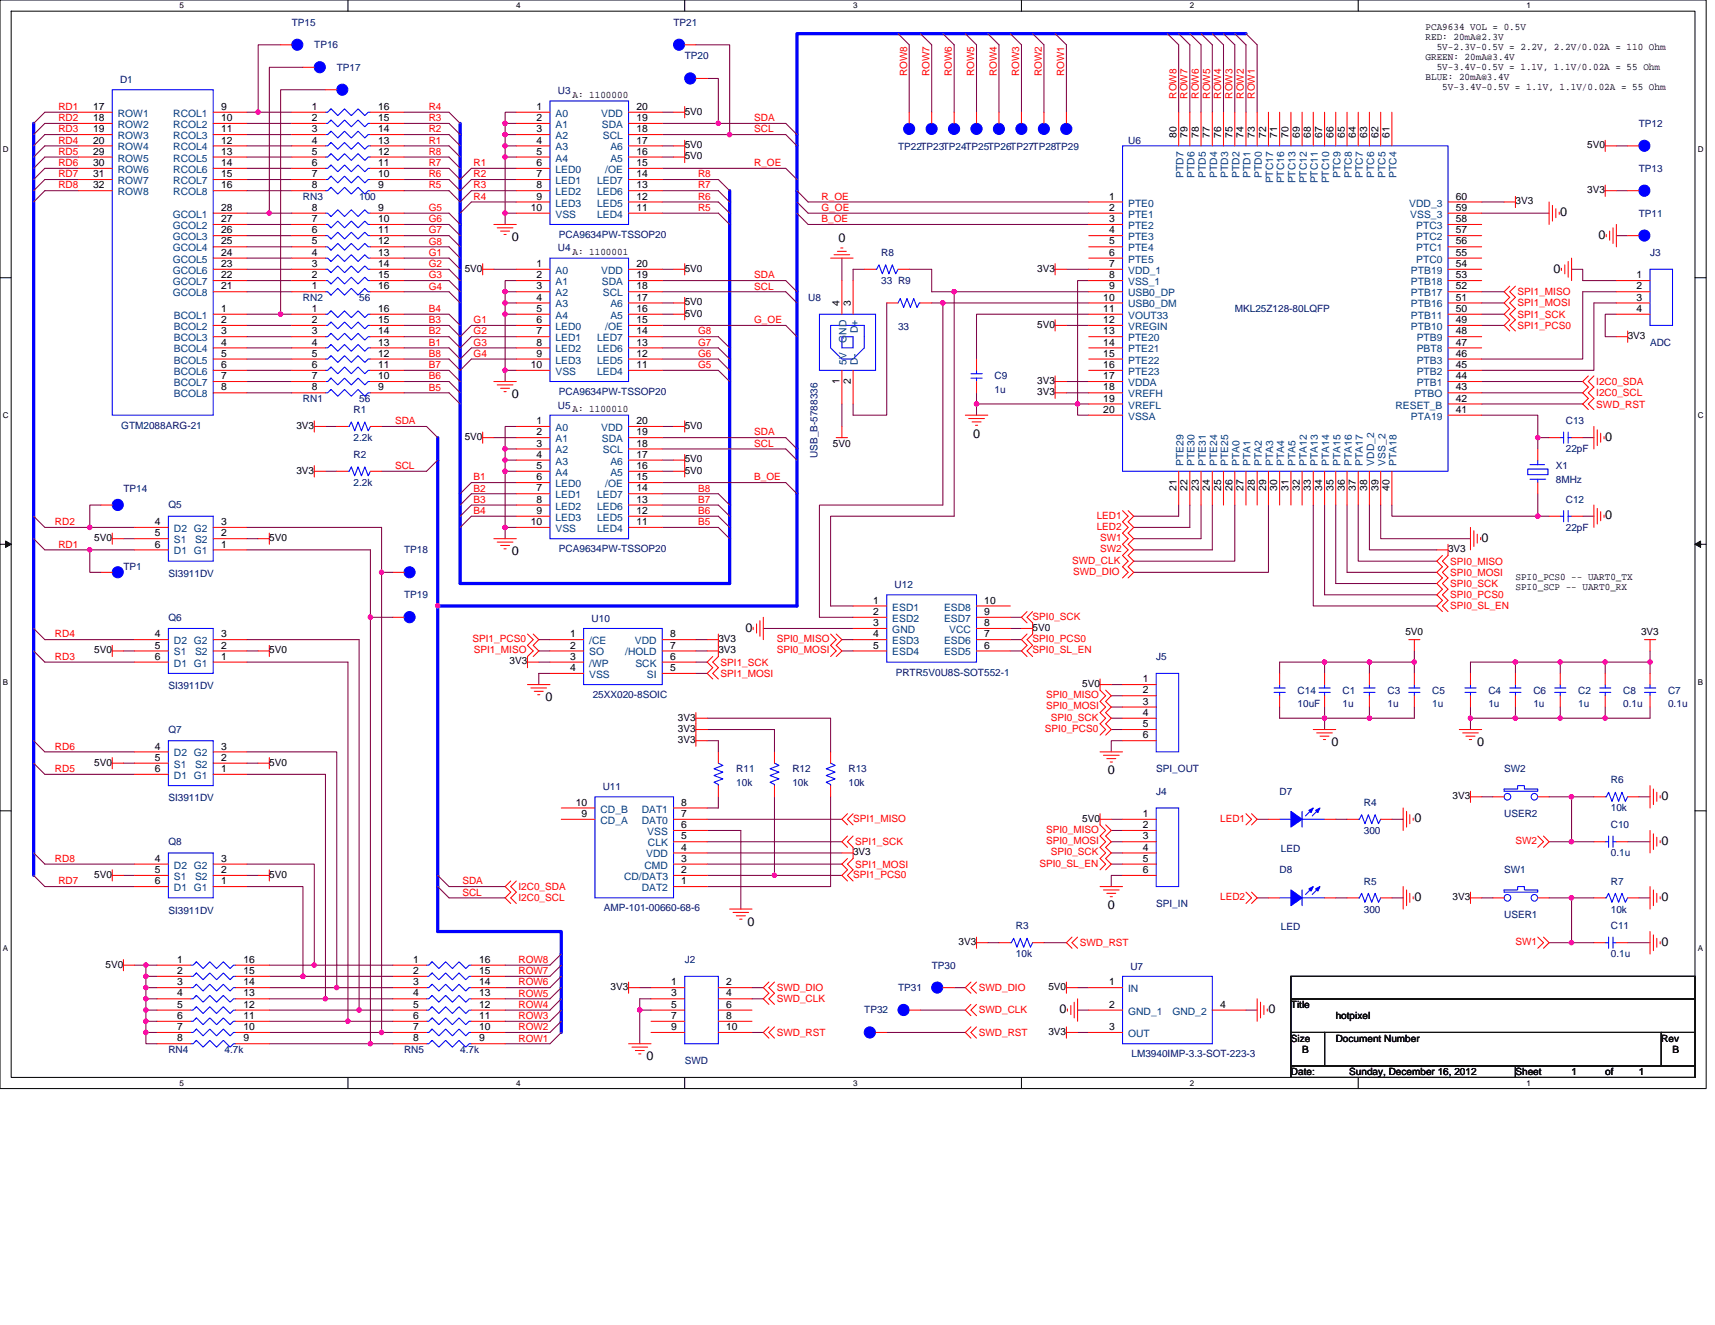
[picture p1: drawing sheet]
<svg xmlns="http://www.w3.org/2000/svg" width="279mm" height="216mm" viewBox="0 0 279 216" stroke-linecap="round" stroke-linejoin="round" font-family="sans-serif">
<defs><g id="words">
<g font-size="2">
<text x="254.2" y="35.3">0</text>
<text x="83.4" y="39.3">0</text>
<text x="136.6" y="39.5">0</text>
<text x="260.4" y="38.9">0</text>
<text x="253.1" y="44.4">0</text>
<text x="83.4" y="64.9">0</text>
<text x="158.5" y="71.3">0</text>
<text x="261.5" y="71.8">0</text>
<text x="241.4" y="88.3">0</text>
<text x="261.5" y="84.6">0</text>
<text x="83.4" y="90.5">0</text>
<text x="121.4" y="102.9">0</text>
<text x="88.9" y="114.3">0</text>
<text x="216.9" y="121.6">0</text>
<text x="240.7" y="121.6">0</text>
<text x="180.5" y="126.2">0</text>
<text x="270.7" y="130.4">0</text>
<text x="230.4" y="134">0</text>
<text x="270.7" y="137.7">0</text>
<text x="180.5" y="148.1">0</text>
<text x="230.4" y="146.8">0</text>
<text x="270.7" y="146.8">0</text>
<text x="121.8" y="150.8">0</text>
<text x="270.7" y="154.1">0</text>
<text x="172.6" y="165.1">0</text>
<text x="206.7" y="165.1">0</text>
<text x="105.3" y="172.8">0</text>
</g>
<g font-size="1.7">
<text x="15.2" y="17.9">17</text>
<text x="36" y="17.9">9</text>
<text x="50.8" y="17.9">1</text>
<text x="61.6" y="17.9">16</text>
<text x="87.4" y="17.9">1</text>
<text x="103.7" y="17.9">20</text>
<text x="15.2" y="19.7">18</text>
<text x="15.2" y="21.5">19</text>
<text x="15.2" y="23.4">20</text>
<text x="36" y="19.7">10</text>
<text x="36" y="21.5">11</text>
<text x="36" y="23.4">12</text>
<text x="50.8" y="19.7">2</text>
<text x="50.8" y="21.5">3</text>
<text x="50.8" y="23.4">4</text>
<text x="61.6" y="19.7">15</text>
<text x="61.6" y="21.5">14</text>
<text x="61.6" y="23.4">13</text>
<text x="87.4" y="19.7">2</text>
<text x="87.4" y="21.5">3</text>
<text x="87.4" y="23.4">4</text>
<text x="103.7" y="19.7">19</text>
<text x="103.7" y="23.4">17</text>
<text x="103.7" y="21.5">18</text>
<text x="191.6" y="22.5" transform="rotate(-90 191.6 22.5)">80</text>
<text x="193.5" y="22.5" transform="rotate(-90 193.5 22.5)">79</text>
<text x="195.3" y="22.5" transform="rotate(-90 195.3 22.5)">78</text>
<text x="197.1" y="22.5" transform="rotate(-90 197.1 22.5)">77</text>
<text x="198.9" y="22.5" transform="rotate(-90 198.9 22.5)">76</text>
<text x="200.8" y="22.5" transform="rotate(-90 200.8 22.5)">75</text>
<text x="202.6" y="22.5" transform="rotate(-90 202.6 22.5)">74</text>
<text x="204.4" y="22.5" transform="rotate(-90 204.4 22.5)">73</text>
<text x="206.3" y="22.5" transform="rotate(-90 206.3 22.5)">72</text>
<text x="208.1" y="22.5" transform="rotate(-90 208.1 22.5)">71</text>
<text x="209.9" y="22.5" transform="rotate(-90 209.9 22.5)">70</text>
<text x="211.8" y="22.5" transform="rotate(-90 211.8 22.5)">69</text>
<text x="213.6" y="22.5" transform="rotate(-90 213.6 22.5)">68</text>
<text x="215.4" y="22.5" transform="rotate(-90 215.4 22.5)">67</text>
<text x="217.2" y="22.5" transform="rotate(-90 217.2 22.5)">66</text>
<text x="219.1" y="22.5" transform="rotate(-90 219.1 22.5)">65</text>
<text x="220.9" y="22.5" transform="rotate(-90 220.9 22.5)">64</text>
<text x="222.7" y="22.5" transform="rotate(-90 222.7 22.5)">63</text>
<text x="224.6" y="22.5" transform="rotate(-90 224.6 22.5)">62</text>
<text x="226.4" y="22.5" transform="rotate(-90 226.4 22.5)">61</text>
<text x="15.2" y="25.2">29</text>
<text x="15.2" y="27.1">30</text>
<text x="15.2" y="28.9">31</text>
<text x="36" y="25.2">13</text>
<text x="36" y="27.1">14</text>
<text x="36" y="28.9">15</text>
<text x="50.8" y="25.2">5</text>
<text x="50.8" y="27.1">6</text>
<text x="50.8" y="28.9">7</text>
<text x="61.6" y="25.2">12</text>
<text x="61.6" y="27.1">11</text>
<text x="61.6" y="28.9">10</text>
<text x="87.4" y="25.2">5</text>
<text x="87.4" y="27.1">6</text>
<text x="87.4" y="28.9">7</text>
<text x="103.7" y="28.9">14</text>
<text x="103.7" y="25.2">16</text>
<text x="103.7" y="27.1">15</text>
<text x="15.2" y="30.7">32</text>
<text x="36" y="30.7">16</text>
<text x="36" y="34.4">28</text>
<text x="50.8" y="30.7">8</text>
<text x="50.8" y="34.4">8</text>
<text x="61.6" y="30.7">9</text>
<text x="61.6" y="34.4">9</text>
<text x="86.5" y="34.4">10</text>
<text x="87.4" y="30.7">8</text>
<text x="87.4" y="32.5">9</text>
<text x="103.7" y="34.4">11</text>
<text x="103.7" y="32.5">12</text>
<text x="103.7" y="30.7">13</text>
<text x="180.7" y="32.5">1</text>
<text x="180.7" y="34.4">2</text>
<text x="237.2" y="32.5">60</text>
<text x="237.2" y="34.4">59</text>
<text x="36" y="41.7">24</text>
<text x="36" y="39.8">25</text>
<text x="36" y="38">26</text>
<text x="36" y="36.2">27</text>
<text x="50.8" y="41.7">4</text>
<text x="50.8" y="39.8">5</text>
<text x="50.8" y="38">6</text>
<text x="50.8" y="36.2">7</text>
<text x="61.6" y="41.7">13</text>
<text x="61.6" y="39.8">12</text>
<text x="61.6" y="38">11</text>
<text x="61.6" y="36.2">10</text>
<text x="180.7" y="36.2">3</text>
<text x="180.7" y="38">4</text>
<text x="180.7" y="39.8">5</text>
<text x="180.7" y="41.7">6</text>
<text x="237.2" y="41.7">55</text>
<text x="237.2" y="39.8">56</text>
<text x="237.2" y="38">57</text>
<text x="237.2" y="36.2">58</text>
<text x="36" y="47.2">21</text>
<text x="36" y="45.3">22</text>
<text x="36" y="43.5">23</text>
<text x="50.8" y="47.2">1</text>
<text x="50.8" y="45.3">2</text>
<text x="50.8" y="43.5">3</text>
<text x="61.6" y="47.2">16</text>
<text x="61.6" y="45.3">15</text>
<text x="61.6" y="43.5">14</text>
<text x="87.4" y="43.5">1</text>
<text x="87.4" y="45.3">2</text>
<text x="87.4" y="47.2">3</text>
<text x="103.7" y="45.3">19</text>
<text x="103.7" y="47.2">18</text>
<text x="103.7" y="43.5">20</text>
<text x="180.7" y="43.5">7</text>
<text x="180.7" y="45.3">8</text>
<text x="180.7" y="47.2">9</text>
<text x="237.2" y="47.2">52</text>
<text x="237.2" y="45.3">53</text>
<text x="237.2" y="43.5">54</text>
<text x="266.6" y="45.3">1</text>
<text x="266.6" y="47.2">2</text>
<text x="36" y="50.8">1</text>
<text x="36" y="52.6">2</text>
<text x="50.8" y="50.8">1</text>
<text x="50.8" y="52.6">2</text>
<text x="61.6" y="50.8">16</text>
<text x="61.6" y="52.6">15</text>
<text x="87.4" y="49">4</text>
<text x="87.4" y="50.8">5</text>
<text x="87.4" y="52.6">6</text>
<text x="103.7" y="50.8">16</text>
<text x="103.7" y="49">17</text>
<text x="103.7" y="52.6">15</text>
<text x="136.8" y="49.9" transform="rotate(-90 136.8 49.9)">4</text>
<text x="138.6" y="49.9" transform="rotate(-90 138.6 49.9)">3</text>
<text x="179.7" y="49">10</text>
<text x="179.7" y="50.8">11</text>
<text x="179.7" y="52.6">12</text>
<text x="237.2" y="52.6">49</text>
<text x="237.2" y="50.8">50</text>
<text x="237.2" y="49">51</text>
<text x="266.6" y="49">3</text>
<text x="266.6" y="50.8">4</text>
<text x="36" y="54.5">3</text>
<text x="36" y="56.3">4</text>
<text x="36" y="58.1">5</text>
<text x="36" y="60">6</text>
<text x="50.8" y="54.5">3</text>
<text x="50.8" y="56.3">4</text>
<text x="50.8" y="58.1">5</text>
<text x="50.8" y="60">6</text>
<text x="61.6" y="54.5">14</text>
<text x="61.6" y="56.3">13</text>
<text x="61.6" y="58.1">12</text>
<text x="61.6" y="60">11</text>
<text x="86.5" y="60">10</text>
<text x="87.4" y="54.5">7</text>
<text x="87.4" y="56.3">8</text>
<text x="87.4" y="58.1">9</text>
<text x="103.7" y="60">11</text>
<text x="103.7" y="58.1">12</text>
<text x="103.7" y="56.3">13</text>
<text x="103.7" y="54.5">14</text>
<text x="179.7" y="54.5">13</text>
<text x="179.7" y="56.3">14</text>
<text x="179.7" y="58.1">15</text>
<text x="179.7" y="60">16</text>
<text x="237.2" y="60">45</text>
<text x="237.2" y="58.1">46</text>
<text x="237.2" y="56.3">47</text>
<text x="237.2" y="54.5">48</text>
<text x="36" y="61.8">7</text>
<text x="36" y="63.6">8</text>
<text x="50.8" y="61.8">7</text>
<text x="50.8" y="63.6">8</text>
<text x="61.6" y="61.8">10</text>
<text x="61.6" y="63.6">9</text>
<text x="136.8" y="62.5" transform="rotate(-90 136.8 62.5)">1</text>
<text x="138.6" y="62.5" transform="rotate(-90 138.6 62.5)">2</text>
<text x="179.7" y="61.8">17</text>
<text x="179.7" y="63.6">18</text>
<text x="179.7" y="65.4">19</text>
<text x="237.2" y="61.8">44</text>
<text x="237.2" y="65.4">42</text>
<text x="237.2" y="63.6">43</text>
<text x="87.4" y="69.1">1</text>
<text x="87.4" y="70.9">2</text>
<text x="103.7" y="70.9">19</text>
<text x="103.7" y="69.1">20</text>
<text x="179.7" y="67.3">20</text>
<text x="237.2" y="67.3">41</text>
<text x="87.4" y="72.8">3</text>
<text x="87.4" y="74.6">4</text>
<text x="87.4" y="76.4">5</text>
<text x="103.7" y="76.4">16</text>
<text x="103.7" y="74.6">17</text>
<text x="103.7" y="72.8">18</text>
<text x="87.4" y="78.3">6</text>
<text x="87.4" y="80.1">7</text>
<text x="87.4" y="81.9">8</text>
<text x="87.4" y="83.7">9</text>
<text x="103.7" y="83.7">12</text>
<text x="103.7" y="81.9">13</text>
<text x="103.7" y="80.1">14</text>
<text x="103.7" y="78.3">15</text>
<text x="191.6" y="79.9" transform="rotate(-90 191.6 79.9)">21</text>
<text x="193.5" y="79.9" transform="rotate(-90 193.5 79.9)">22</text>
<text x="195.3" y="79.9" transform="rotate(-90 195.3 79.9)">23</text>
<text x="197.1" y="79.9" transform="rotate(-90 197.1 79.9)">24</text>
<text x="198.9" y="79.9" transform="rotate(-90 198.9 79.9)">25</text>
<text x="200.8" y="79.9" transform="rotate(-90 200.8 79.9)">26</text>
<text x="202.6" y="79.9" transform="rotate(-90 202.6 79.9)">27</text>
<text x="204.4" y="79.9" transform="rotate(-90 204.4 79.9)">28</text>
<text x="206.3" y="79.9" transform="rotate(-90 206.3 79.9)">29</text>
<text x="208.1" y="79.9" transform="rotate(-90 208.1 79.9)">30</text>
<text x="209.9" y="79.9" transform="rotate(-90 209.9 79.9)">31</text>
<text x="211.8" y="79.9" transform="rotate(-90 211.8 79.9)">32</text>
<text x="213.6" y="79.9" transform="rotate(-90 213.6 79.9)">33</text>
<text x="215.4" y="79.9" transform="rotate(-90 215.4 79.9)">34</text>
<text x="217.2" y="79.9" transform="rotate(-90 217.2 79.9)">35</text>
<text x="219.1" y="79.9" transform="rotate(-90 219.1 79.9)">36</text>
<text x="220.9" y="79.9" transform="rotate(-90 220.9 79.9)">37</text>
<text x="222.7" y="79.9" transform="rotate(-90 222.7 79.9)">38</text>
<text x="224.6" y="79.9" transform="rotate(-90 224.6 79.9)">39</text>
<text x="226.4" y="79.9" transform="rotate(-90 226.4 79.9)">40</text>
<text x="25.2" y="85.6">4</text>
<text x="25.2" y="87.4">5</text>
<text x="25.2" y="89.2">6</text>
<text x="36" y="89.2">1</text>
<text x="36" y="85.6">3</text>
<text x="36" y="87.4">2</text>
<text x="86.5" y="85.6">10</text>
<text x="103.7" y="85.6">11</text>
<text x="142.3" y="98.4">1</text>
<text x="142.3" y="100.2">2</text>
<text x="160.4" y="100.2">9</text>
<text x="160.4" y="98.4">10</text>
<text x="25.2" y="103.8">4</text>
<text x="25.2" y="105.7">5</text>
<text x="25.2" y="107.5">6</text>
<text x="36" y="107.5">1</text>
<text x="36" y="103.8">3</text>
<text x="36" y="105.7">2</text>
<text x="92.9" y="103.8">1</text>
<text x="92.9" y="105.7">2</text>
<text x="92.9" y="107.5">3</text>
<text x="109.2" y="107.5">6</text>
<text x="109.2" y="105.7">7</text>
<text x="109.2" y="103.8">8</text>
<text x="142.3" y="102">3</text>
<text x="142.3" y="103.8">4</text>
<text x="142.3" y="105.7">5</text>
<text x="160.4" y="102">8</text>
<text x="160.4" y="105.7">6</text>
<text x="160.4" y="103.8">7</text>
<text x="92.9" y="109.3">4</text>
<text x="109.2" y="109.3">5</text>
<text x="186.2" y="111.2">1</text>
<text x="186.2" y="113">2</text>
<text x="186.2" y="114.8">3</text>
<text x="186.2" y="116.6">4</text>
<text x="186.2" y="118.5">5</text>
<text x="25.2" y="122.1">4</text>
<text x="25.2" y="124">5</text>
<text x="25.2" y="125.8">6</text>
<text x="36" y="125.8">1</text>
<text x="36" y="122.1">3</text>
<text x="36" y="124">2</text>
<text x="186.2" y="120.3">6</text>
<text x="93.8" y="131.3">10</text>
<text x="111" y="131.3">8</text>
<text x="94.7" y="133.1">9</text>
<text x="111" y="136.8">5</text>
<text x="111" y="133.1">7</text>
<text x="111" y="134.9">6</text>
<text x="186.2" y="133.1">1</text>
<text x="186.2" y="134.9">2</text>
<text x="186.2" y="136.8">3</text>
<text x="25.2" y="140.4">4</text>
<text x="25.2" y="142.3">5</text>
<text x="36" y="140.4">3</text>
<text x="36" y="142.3">2</text>
<text x="111" y="142.3">2</text>
<text x="111" y="140.4">3</text>
<text x="111" y="138.6">4</text>
<text x="186.2" y="138.6">4</text>
<text x="186.2" y="140.4">5</text>
<text x="186.2" y="142.3">6</text>
<text x="25.2" y="144.1">6</text>
<text x="36" y="144.1">1</text>
<text x="111" y="144.1">1</text>
<text x="28.9" y="156.9">1</text>
<text x="28.9" y="158.7">2</text>
<text x="28.9" y="160.5">3</text>
<text x="39.7" y="156.9">16</text>
<text x="39.7" y="158.7">15</text>
<text x="39.7" y="160.5">14</text>
<text x="67.3" y="156.9">1</text>
<text x="67.3" y="158.7">2</text>
<text x="67.3" y="160.5">3</text>
<text x="78.1" y="156.9">16</text>
<text x="78.1" y="158.7">15</text>
<text x="78.1" y="160.5">14</text>
<text x="109.3" y="160.5">1</text>
<text x="118.3" y="160.5">2</text>
<text x="180.7" y="160.5">1</text>
<text x="28.9" y="162.4">4</text>
<text x="28.9" y="164.2">5</text>
<text x="28.9" y="166">6</text>
<text x="28.9" y="167.9">7</text>
<text x="39.7" y="162.4">13</text>
<text x="39.7" y="164.2">12</text>
<text x="39.7" y="166">11</text>
<text x="39.7" y="167.9">10</text>
<text x="67.3" y="162.4">4</text>
<text x="67.3" y="164.2">5</text>
<text x="67.3" y="166">6</text>
<text x="67.3" y="167.9">7</text>
<text x="78.1" y="162.4">13</text>
<text x="78.1" y="164.2">12</text>
<text x="78.1" y="166">11</text>
<text x="78.1" y="167.9">10</text>
<text x="109.3" y="162.4">3</text>
<text x="109.3" y="164.2">5</text>
<text x="109.3" y="166">7</text>
<text x="109.3" y="167.9">9</text>
<text x="118.3" y="162.4">4</text>
<text x="118.3" y="164.2">6</text>
<text x="118.3" y="166">8</text>
<text x="118.3" y="167.9">10</text>
<text x="180.7" y="164.2">2</text>
<text x="180.7" y="167.9">3</text>
<text x="198.8" y="164.2">4</text>
<text x="28.9" y="169.7">8</text>
<text x="39.7" y="169.7">9</text>
<text x="67.3" y="169.7">8</text>
<text x="78.1" y="169.7">9</text>
</g>
<g font-size="1.7" fill="#004080">
<text x="19.2" y="19">ROW1</text>
<text x="19.2" y="20.8">ROW2</text>
<text x="19.2" y="22.7">ROW3</text>
<text x="28.2" y="19">RCOL1</text>
<text x="28.2" y="20.8">RCOL2</text>
<text x="28.2" y="22.7">RCOL3</text>
<text x="90.5" y="19">A0</text>
<text x="90.5" y="20.8">A1</text>
<text x="90.5" y="22.7">A2</text>
<text x="98" y="19">VDD</text>
<text x="98" y="20.8">SDA</text>
<text x="98.2" y="22.7">SCL</text>
<text x="19.2" y="24.5">ROW4</text>
<text x="19.2" y="26.3">ROW5</text>
<text x="19.2" y="28.2">ROW6</text>
<text x="19.2" y="30">ROW7</text>
<text x="28.2" y="24.5">RCOL4</text>
<text x="28.2" y="26.3">RCOL5</text>
<text x="28.2" y="28.2">RCOL6</text>
<text x="28.2" y="30">RCOL7</text>
<text x="90.5" y="24.5">A3</text>
<text x="90.5" y="26.3">A4</text>
<text x="90.5" y="28.2">LED0</text>
<text x="90.5" y="30">LED1</text>
<text x="97.3" y="30">LED7</text>
<text x="98.6" y="28.2">/OE</text>
<text x="99.4" y="26.3">A5</text>
<text x="99.4" y="24.5">A6</text>
<text x="192.8" y="29" transform="rotate(-90 192.8 29)">PTD7</text>
<text x="194.6" y="29" transform="rotate(-90 194.6 29)">PTD6</text>
<text x="196.4" y="29" transform="rotate(-90 196.4 29)">PTD5</text>
<text x="198.3" y="29" transform="rotate(-90 198.3 29)">PTD4</text>
<text x="200.1" y="29" transform="rotate(-90 200.1 29)">PTD3</text>
<text x="201.9" y="29" transform="rotate(-90 201.9 29)">PTD2</text>
<text x="203.8" y="29" transform="rotate(-90 203.8 29)">PTD1</text>
<text x="205.6" y="29" transform="rotate(-90 205.6 29)">PTD0</text>
<text x="207.4" y="29.9" transform="rotate(-90 207.4 29.9)">PTC17</text>
<text x="209.2" y="29.9" transform="rotate(-90 209.2 29.9)">PTC16</text>
<text x="211.1" y="29.9" transform="rotate(-90 211.1 29.9)">PTC13</text>
<text x="212.9" y="29.9" transform="rotate(-90 212.9 29.9)">PTC12</text>
<text x="214.7" y="29.9" transform="rotate(-90 214.7 29.9)">PTC11</text>
<text x="216.6" y="29.9" transform="rotate(-90 216.6 29.9)">PTC10</text>
<text x="218.4" y="29" transform="rotate(-90 218.4 29)">PTC9</text>
<text x="220.2" y="29" transform="rotate(-90 220.2 29)">PTC8</text>
<text x="222" y="29" transform="rotate(-90 222 29)">PTC7</text>
<text x="223.9" y="29" transform="rotate(-90 223.9 29)">PTC6</text>
<text x="225.7" y="29" transform="rotate(-90 225.7 29)">PTC5</text>
<text x="227.5" y="29" transform="rotate(-90 227.5 29)">PTC4</text>
<text x="19.2" y="31.8">ROW8</text>
<text x="28.1" y="35.5">GCOL1</text>
<text x="28.2" y="31.8">RCOL8</text>
<text x="90.5" y="31.8">LED2</text>
<text x="90.5" y="33.7">LED3</text>
<text x="90.5" y="35.5">VSS</text>
<text x="97.3" y="35.5">LED4</text>
<text x="97.3" y="33.7">LED5</text>
<text x="97.3" y="31.8">LED6</text>
<text x="183.8" y="33.7">PTE0</text>
<text x="183.8" y="35.5">PTE1</text>
<text x="229.6" y="33.7">VDD_3</text>
<text x="229.8" y="35.5">VSS_3</text>
<text x="28.1" y="41">GCOL4</text>
<text x="28.1" y="39.1">GCOL3</text>
<text x="28.1" y="37.3">GCOL2</text>
<text x="183.8" y="37.3">PTE2</text>
<text x="183.8" y="39.1">PTE3</text>
<text x="183.8" y="41">PTE4</text>
<text x="230.7" y="41">PTC1</text>
<text x="230.7" y="39.1">PTC2</text>
<text x="230.7" y="37.3">PTC3</text>
<text x="28.1" y="46.5">GCOL7</text>
<text x="28.1" y="44.6">GCOL6</text>
<text x="28.1" y="42.8">GCOL5</text>
<text x="90.5" y="44.6">A0</text>
<text x="90.5" y="46.5">A1</text>
<text x="98" y="44.6">VDD</text>
<text x="98" y="46.5">SDA</text>
<text x="183.8" y="42.8">PTE5</text>
<text x="183.8" y="44.6">VDD_1</text>
<text x="183.8" y="46.5">VSS_1</text>
<text x="229.9" y="46.5">PTB18</text>
<text x="229.9" y="44.6">PTB19</text>
<text x="230.7" y="42.8">PTC0</text>
<text x="28.1" y="48.3">GCOL8</text>
<text x="28.3" y="51.9">BCOL1</text>
<text x="28.3" y="53.8">BCOL2</text>
<text x="90.5" y="48.3">A2</text>
<text x="90.5" y="50.1">A3</text>
<text x="90.5" y="51.9">A4</text>
<text x="90.5" y="53.8">LED0</text>
<text x="98.2" y="48.3">SCL</text>
<text x="98.6" y="53.8">/OE</text>
<text x="99.4" y="51.9">A5</text>
<text x="99.4" y="50.1">A6</text>
<text x="183.8" y="48.3">USB0_DP</text>
<text x="183.8" y="50.1">USB0_DM</text>
<text x="183.8" y="51.9">VOUT33</text>
<text x="183.8" y="53.8">VREGIN</text>
<text x="229.9" y="53.8">PTB10</text>
<text x="229.9" y="51.9">PTB11</text>
<text x="229.9" y="50.1">PTB16</text>
<text x="229.9" y="48.3">PTB17</text>
<text x="28.3" y="55.6">BCOL3</text>
<text x="28.3" y="57.4">BCOL4</text>
<text x="28.3" y="59.2">BCOL5</text>
<text x="90.5" y="55.6">LED1</text>
<text x="90.5" y="57.4">LED2</text>
<text x="90.5" y="59.2">LED3</text>
<text x="97.3" y="59.2">LED5</text>
<text x="97.3" y="57.4">LED6</text>
<text x="97.3" y="55.6">LED7</text>
<text x="137.9" y="59.4" transform="rotate(-90 137.9 59.4)">5V</text>
<text x="137.9" y="55.8" transform="rotate(-90 137.9 55.8)">GND</text>
<text x="139.7" y="59.4" transform="rotate(-90 139.7 59.4)">D-</text>
<text x="139.7" y="54.3" transform="rotate(-90 139.7 54.3)">D+</text>
<text x="183.8" y="55.6">PTE20</text>
<text x="183.8" y="57.4">PTE21</text>
<text x="183.8" y="59.2">PTE22</text>
<text x="230.8" y="59.2">PTB3</text>
<text x="230.8" y="57.4">PBT8</text>
<text x="230.8" y="55.6">PTB9</text>
<text x="28.3" y="61.1">BCOL6</text>
<text x="28.3" y="62.9">BCOL7</text>
<text x="28.3" y="64.7">BCOL8</text>
<text x="90.5" y="61.1">VSS</text>
<text x="97.3" y="61.1">LED4</text>
<text x="183.8" y="61.1">PTE23</text>
<text x="183.8" y="62.9">VDDA</text>
<text x="183.8" y="64.7">VREFH</text>
<text x="230.4" y="64.7">PTBO</text>
<text x="230.8" y="62.9">PTB1</text>
<text x="230.8" y="61.1">PTB2</text>
<text x="90.5" y="70.2">A0</text>
<text x="98" y="70.2">VDD</text>
<text x="183.8" y="66.6">VREFL</text>
<text x="183.8" y="68.4">VSSA</text>
<text x="227.4" y="66.6">RESET_B</text>
<text x="229.9" y="68.4">PTA19</text>
<text x="90.5" y="72.1">A1</text>
<text x="90.5" y="73.9">A2</text>
<text x="90.5" y="75.7">A3</text>
<text x="90.5" y="77.5">A4</text>
<text x="98" y="72.1">SDA</text>
<text x="98.2" y="73.9">SCL</text>
<text x="99.4" y="77.5">A5</text>
<text x="99.4" y="75.7">A6</text>
<text x="192.8" y="75.9" transform="rotate(-90 192.8 75.9)">PTE29</text>
<text x="194.6" y="75.9" transform="rotate(-90 194.6 75.9)">PTE30</text>
<text x="196.4" y="75.9" transform="rotate(-90 196.4 75.9)">PTE31</text>
<text x="198.3" y="75.9" transform="rotate(-90 198.3 75.9)">PTE24</text>
<text x="200.1" y="75.9" transform="rotate(-90 200.1 75.9)">PTE25</text>
<text x="201.9" y="75.9" transform="rotate(-90 201.9 75.9)">PTA0</text>
<text x="203.8" y="75.9" transform="rotate(-90 203.8 75.9)">PTA1</text>
<text x="205.6" y="75.9" transform="rotate(-90 205.6 75.9)">PTA2</text>
<text x="207.4" y="75.9" transform="rotate(-90 207.4 75.9)">PTA3</text>
<text x="209.2" y="75.9" transform="rotate(-90 209.2 75.9)">PTA4</text>
<text x="211.1" y="75.9" transform="rotate(-90 211.1 75.9)">PTA5</text>
<text x="212.9" y="75.9" transform="rotate(-90 212.9 75.9)">PTA12</text>
<text x="214.7" y="75.9" transform="rotate(-90 214.7 75.9)">PTA13</text>
<text x="216.6" y="75.9" transform="rotate(-90 216.6 75.9)">PTA14</text>
<text x="218.4" y="75.9" transform="rotate(-90 218.4 75.9)">PTA15</text>
<text x="220.2" y="75.9" transform="rotate(-90 220.2 75.9)">PTA16</text>
<text x="222" y="75.9" transform="rotate(-90 222 75.9)">PTA17</text>
<text x="223.9" y="75.9" transform="rotate(-90 223.9 75.9)">VDD_2</text>
<text x="225.7" y="75.9" transform="rotate(-90 225.7 75.9)">VSS_2</text>
<text x="227.5" y="75.9" transform="rotate(-90 227.5 75.9)">PTA18</text>
<text x="90.5" y="79.4">LED0</text>
<text x="90.5" y="81.2">LED1</text>
<text x="90.5" y="83">LED2</text>
<text x="97.3" y="83">LED6</text>
<text x="97.3" y="81.2">LED7</text>
<text x="98.6" y="79.4">/OE</text>
<text x="28.3" y="86.7">D2 G2</text>
<text x="28.3" y="88.5">S1</text>
<text x="31.8" y="88.5">S2</text>
<text x="90.5" y="84.9">LED3</text>
<text x="90.5" y="86.7">VSS</text>
<text x="97.3" y="86.7">LED4</text>
<text x="97.3" y="84.9">LED5</text>
<text x="28.3" y="90.3">D1 G1</text>
<text x="145.4" y="99.5">ESD1</text>
<text x="145.4" y="101.3">ESD2</text>
<text x="153.8" y="101.3">ESD7</text>
<text x="153.8" y="99.5">ESD8</text>
<text x="28.3" y="105">D2 G2</text>
<text x="28.3" y="106.8">S1</text>
<text x="31.8" y="106.8">S2</text>
<text x="96" y="105">/CE</text>
<text x="96" y="106.8">SO</text>
<text x="101.9" y="106.8">/HOLD</text>
<text x="103.4" y="105">VDD</text>
<text x="145.4" y="103.1">GND</text>
<text x="145.4" y="105">ESD3</text>
<text x="145.4" y="106.8">ESD4</text>
<text x="153.8" y="106.8">ESD5</text>
<text x="153.8" y="105">ESD6</text>
<text x="154.6" y="103.1">VCC</text>
<text x="28.3" y="108.6">D1 G1</text>
<text x="96" y="108.6">/WP</text>
<text x="96" y="110.5">VSS</text>
<text x="103.5" y="108.6">SCK</text>
<text x="105.4" y="110.5">SI</text>
<text x="28.3" y="123.3">D2 G2</text>
<text x="28.3" y="125.1">S1</text>
<text x="31.8" y="125.1">S2</text>
<text x="28.3" y="126.9">D1 G1</text>
<text x="97.8" y="134.2">CD_A</text>
<text x="97.8" y="132.4">CD_B</text>
<text x="104.5" y="134.2">DAT0</text>
<text x="104.5" y="132.4">DAT1</text>
<text x="105.5" y="136.1">VSS</text>
<text x="105.6" y="137.9">CLK</text>
<text x="28.3" y="141.5">D2 G2</text>
<text x="28.3" y="143.4">S1</text>
<text x="31.8" y="143.4">S2</text>
<text x="101.7" y="143.4">CD/DAT3</text>
<text x="105" y="141.5">CMD</text>
<text x="105.3" y="139.7">VDD</text>
<text x="28.3" y="145.2">D1 G1</text>
<text x="104.5" y="145.2">DAT2</text>
<text x="183.8" y="161.7">IN</text>
<text x="183.8" y="165.3">GND_1</text>
<text x="191" y="165.3">GND_2</text>
<text x="183.8" y="169">OUT</text>
</g>
<g font-size="1.6" fill="#000080">
<text x="47.5" y="4.2">TP15</text>
<text x="109.7" y="4.2">TP21</text>
<text x="51.2" y="7.9">TP16</text>
<text x="54.9" y="11.5">TP17</text>
<text x="111.5" y="9.7">TP20</text>
<text x="19.6" y="13.5">D1</text>
<text x="90.9" y="15.4">U3</text>
<text x="183.8" y="23.4">U6</text>
<text x="267" y="20.7">TP12</text>
<text x="146.3" y="24.5">TP22TP23TP24TP25TP26TP27TP28TP29</text>
<text x="267" y="28">TP13</text>
<text x="49.4" y="32.6">RN3</text>
<text x="58.5" y="32.6">100</text>
<text x="267" y="35.3">TP11</text>
<text x="90.9" y="41">U4</text>
<text x="91.1" y="38.8">PCA9634PW-TSSOP20</text>
<text x="143.6" y="41.7">R8</text>
<text x="268.8" y="41.7">J3</text>
<text x="143.6" y="46.3">33 R9</text>
<text x="49.4" y="49">RN2</text>
<text x="58.5" y="49">56</text>
<text x="131.7" y="49">U8</text>
<text x="146.3" y="53.8">33</text>
<text x="201.2" y="50.8">MKL25Z128-80LQFP</text>
<text x="268.8" y="56.3">ADC</text>
<text x="49.4" y="65.5">RN1</text>
<text x="58.5" y="65.5">56</text>
<text x="91.1" y="64.4">PCA9634PW-TSSOP20</text>
<text x="162" y="61.8">C9</text>
<text x="162" y="64">1u</text>
<text x="19.7" y="69.9">GTM2088ARG-21</text>
<text x="57.6" y="67.3">R1</text>
<text x="57.6" y="71.9">2.2k</text>
<text x="90.9" y="66.6">U5</text>
<text x="255.1" y="69.1">C13</text>
<text x="57.6" y="74.6">R2</text>
<text x="133.2" y="74.6" transform="rotate(-90 133.2 74.6)">USB_B-5788336</text>
<text x="253.5" y="76.5">X1</text>
<text x="255.1" y="73.7">22pF</text>
<text x="20.1" y="80.1">TP14</text>
<text x="27.4" y="82.8">Q5</text>
<text x="57.6" y="79.2">2.2k</text>
<text x="253.5" y="78.7">8MHz</text>
<text x="255.1" y="81.9">C12</text>
<text x="91.1" y="90">PCA9634PW-TSSOP20</text>
<text x="255.1" y="86.5">22pF</text>
<text x="20.1" y="92.9">TP1</text>
<text x="27.4" y="94">SI3911DV</text>
<text x="65.8" y="90.2">TP18</text>
<text x="145.8" y="95.8">U12</text>
<text x="27.4" y="101.1">Q6</text>
<text x="65.8" y="97.5">TP19</text>
<text x="96.4" y="101.3">U10</text>
<text x="188.4" y="107.5">J5</text>
<text x="27.4" y="112.3">SI3911DV</text>
<text x="96.6" y="113.8">25XX020-8SOIC</text>
<text x="145.9" y="110.1">PRTR5V0U8S-SOT552-1</text>
<text x="211.4" y="113">C14</text>
<text x="218.7" y="113">C1</text>
<text x="226" y="113">C3</text>
<text x="233.3" y="113">C5</text>
<text x="242.5" y="113">C4</text>
<text x="249.8" y="113">C6</text>
<text x="257.1" y="113">C2</text>
<text x="264.4" y="113">C8</text>
<text x="271.8" y="113">C7</text>
<text x="27.4" y="119.4">Q7</text>
<text x="211.4" y="115.2">10uF</text>
<text x="218.7" y="115.2">1u</text>
<text x="226" y="115.2">1u</text>
<text x="233.3" y="115.2">1u</text>
<text x="242.5" y="115.2">1u</text>
<text x="249.8" y="115.2">1u</text>
<text x="257.1" y="115.2">1u</text>
<text x="264.4" y="115.2">0.1u</text>
<text x="271.8" y="115.2">0.1u</text>
<text x="120" y="125.8">R11</text>
<text x="129.1" y="125.8">R12</text>
<text x="138.2" y="125.8">R13</text>
<text x="188.4" y="125.8">SPI_OUT</text>
<text x="245" y="125.8">SW2</text>
<text x="27.4" y="130.6">SI3911DV</text>
<text x="98.2" y="128.8">U11</text>
<text x="120" y="128">10k</text>
<text x="129.1" y="128">10k</text>
<text x="138.2" y="128">10k</text>
<text x="188.4" y="129.5">J4</text>
<text x="208.5" y="129.5">D7</text>
<text x="222.2" y="131.3">R4</text>
<text x="262.4" y="127.7">R6</text>
<text x="27.4" y="137.7">Q8</text>
<text x="222.2" y="135.9">300</text>
<text x="245" y="133.1">USER2</text>
<text x="262.4" y="135">C10</text>
<text x="262.4" y="132.2">10k</text>
<text x="208.5" y="142.3">D8</text>
<text x="208.7" y="138.8">LED</text>
<text x="245" y="142.3">SW1</text>
<text x="262.4" y="139.6">0.1u</text>
<text x="27.4" y="148.9">SI3911DV</text>
<text x="98.4" y="148.5">AMP-101-00660-68-6</text>
<text x="188.4" y="147.8">SPI_IN</text>
<text x="222.2" y="144.1">R5</text>
<text x="222.2" y="148.7">300</text>
<text x="245" y="149.6">USER1</text>
<text x="262.4" y="144.1">R7</text>
<text x="262.4" y="148.7">10k</text>
<text x="165.5" y="151.4">R3</text>
<text x="165.5" y="156">10k</text>
<text x="208.7" y="151.6">LED</text>
<text x="262.4" y="151.4">C11</text>
<text x="262.4" y="156">0.1u</text>
<text x="111.5" y="156.9">J2</text>
<text x="146.3" y="161.5">TP31</text>
<text x="151.8" y="157.8">TP30</text>
<text x="184.1" y="158">U7</text>
<text x="140.8" y="165.1">TP32</text>
<text x="27.4" y="171.6">RN4</text>
<text x="36.6" y="171.6">4.7k</text>
<text x="65.8" y="171.6">RN5</text>
<text x="75" y="171.6">4.7k</text>
<text x="111.5" y="173.4">SWD</text>
<text x="184.3" y="172.3">LM3940IMP-3.3-SOT-223-3</text>
</g>
<g font-size="1.6">
<text x="232.2" y="4.9">PCA9634 VOL = 0.5V</text>
<text x="232.2" y="6.5">RED: 20mA@2.3V</text>
<text x="232.2" y="9.8">GREEN: 20mA@3.4V</text>
<text x="234.1" y="8.2">5V-2.3V-0.5V = 2.2V, 2.2V/0.02A = 110 Ohm</text>
<text x="234.1" y="11.4">5V-3.4V-0.5V = 1.1V, 1.1V/0.02A = 55 Ohm</text>
<text x="93.3" y="15.9">A: 1100000</text>
<text x="232.2" y="13.1">BLUE: 20mA@3.4V</text>
<text x="235" y="14.7">5V-3.4V-0.5V = 1.1V, 1.1V/0.02A = 55 Ohm</text>
<text x="111.5" y="18.7">5V0</text>
<text x="111.5" y="24.2">5V0</text>
<text x="111.5" y="26">5V0</text>
<text x="258.6" y="24.2">5V0</text>
<text x="246.9" y="33.3">3V3</text>
<text x="258.6" y="31.5">3V3</text>
<text x="93.3" y="41.5">A: 1100001</text>
<text x="75.7" y="44.3">5V0</text>
<text x="111.5" y="44.3">5V0</text>
<text x="169" y="44.3">3V3</text>
<text x="111.5" y="49.8">5V0</text>
<text x="111.5" y="51.6">5V0</text>
<text x="169" y="53.4">5V0</text>
<text x="265.2" y="55.2">3V3</text>
<text x="169" y="62.5">3V3</text>
<text x="169" y="64.4">3V3</text>
<text x="48.3" y="69.9">3V3</text>
<text x="75.7" y="71.7">5V0</text>
<text x="93.3" y="67.1">A: 1100010</text>
<text x="111.5" y="69.9">5V0</text>
<text x="48.3" y="77.2">3V3</text>
<text x="111.5" y="75.4">5V0</text>
<text x="111.5" y="77.2">5V0</text>
<text x="135.7" y="72.8">5V0</text>
<text x="15.3" y="88.2">5V0</text>
<text x="43.9" y="88.2">5V0</text>
<text x="235.9" y="90">3V3</text>
<text x="246.9" y="94.5">SPI0_PCS0 -- UART0_TX</text>
<text x="246.9" y="96.2">SPI0_SCP -- UART0_RX</text>
<text x="15.3" y="106.4">5V0</text>
<text x="43.9" y="106.4">5V0</text>
<text x="117" y="104.6">3V3</text>
<text x="117" y="106.4">3V3</text>
<text x="168.2" y="102.8">5V0</text>
<text x="229" y="103.5">5V0</text>
<text x="267.4" y="103.5">3V3</text>
<text x="83" y="108.3">3V3</text>
<text x="176.3" y="111.9">5V0</text>
<text x="110.4" y="119.3">3V3</text>
<text x="110.4" y="117.4">3V3</text>
<text x="15.3" y="124.7">5V0</text>
<text x="43.9" y="124.7">5V0</text>
<text x="110.4" y="121.1">3V3</text>
<text x="236.6" y="130.2">3V3</text>
<text x="176.3" y="133.9">5V0</text>
<text x="15.3" y="143">5V0</text>
<text x="43.9" y="143">5V0</text>
<text x="139" y="139.4">3V3</text>
<text x="236.6" y="146.7">3V3</text>
<text x="156.2" y="154">3V3</text>
<text x="17.2" y="157.6">5V0</text>
<text x="99.5" y="161.3">3V3</text>
<text x="170.8" y="161.3">5V0</text>
<text x="210.3" y="164.2">Title</text>
<text x="217.6" y="166.1">hotpixel</text>
<text x="170.8" y="168.6">3V3</text>
<text x="210.3" y="169.7">Size</text>
<text x="212.1" y="171.6">B</text>
<text x="217.6" y="169.7">Document Number</text>
<text x="270.7" y="169.7">Rev</text>
<text x="272.5" y="171.6">B</text>
<text x="210.3" y="175.2">Date:</text>
<text x="219.8" y="175.2">Sunday, December 16, 2012</text>
<text x="246.9" y="175.2">Sheet</text>
<text x="256" y="175.2">1</text>
<text x="261.5" y="175.2">of</text>
<text x="267" y="175.2">1</text>
</g>
<g font-size="1.6" fill="#f00">
<text x="9.5" y="17.9">RD1</text>
<text x="69.8" y="17.9">R4</text>
<text x="147.8" y="12.4" transform="rotate(-90 147.8 12.4)">ROW8</text>
<text x="151.4" y="12.4" transform="rotate(-90 151.4 12.4)">ROW7</text>
<text x="155.1" y="12.4" transform="rotate(-90 155.1 12.4)">ROW6</text>
<text x="158.7" y="12.4" transform="rotate(-90 158.7 12.4)">ROW5</text>
<text x="162.4" y="12.4" transform="rotate(-90 162.4 12.4)">ROW4</text>
<text x="166.1" y="12.4" transform="rotate(-90 166.1 12.4)">ROW3</text>
<text x="169.7" y="12.4" transform="rotate(-90 169.7 12.4)">ROW2</text>
<text x="173.4" y="12.4" transform="rotate(-90 173.4 12.4)">ROW1</text>
<text x="191.7" y="16.1" transform="rotate(-90 191.7 16.1)">ROW8</text>
<text x="193.5" y="16.1" transform="rotate(-90 193.5 16.1)">ROW7</text>
<text x="195.3" y="16.1" transform="rotate(-90 195.3 16.1)">ROW6</text>
<text x="197.1" y="16.1" transform="rotate(-90 197.1 16.1)">ROW5</text>
<text x="199" y="16.1" transform="rotate(-90 199 16.1)">ROW4</text>
<text x="200.8" y="16.1" transform="rotate(-90 200.8 16.1)">ROW3</text>
<text x="202.6" y="16.1" transform="rotate(-90 202.6 16.1)">ROW2</text>
<text x="204.4" y="16.1" transform="rotate(-90 204.4 16.1)">ROW1</text>
<text x="9.5" y="19.7">RD2</text>
<text x="9.5" y="21.6">RD3</text>
<text x="9.5" y="23.4">RD4</text>
<text x="69.8" y="19.7">R3</text>
<text x="69.8" y="21.6">R2</text>
<text x="69.8" y="23.4">R1</text>
<text x="122.9" y="19.7">SDA</text>
<text x="122.9" y="21.6">SCL</text>
<text x="9.5" y="25.2">RD5</text>
<text x="9.5" y="27.1">RD6</text>
<text x="9.5" y="28.9">RD7</text>
<text x="69.8" y="25.2">R8</text>
<text x="69.8" y="27.1">R7</text>
<text x="69.8" y="28.9">R6</text>
<text x="77.2" y="27.1">R1</text>
<text x="77.2" y="28.9">R2</text>
<text x="113.7" y="28.9">R8</text>
<text x="122.9" y="27.1">R_OE</text>
<text x="9.5" y="30.7">RD8</text>
<text x="69.8" y="30.7">R5</text>
<text x="69.8" y="34.4">G5</text>
<text x="77.2" y="30.7">R3</text>
<text x="77.2" y="32.6">R4</text>
<text x="113.7" y="30.7">R7</text>
<text x="113.7" y="32.6">R6</text>
<text x="113.7" y="34.4">R5</text>
<text x="133.9" y="32.6">R_OE</text>
<text x="133.9" y="34.4">G_OE</text>
<text x="69.8" y="36.2">G6</text>
<text x="69.8" y="38">G7</text>
<text x="69.8" y="39.9">G8</text>
<text x="69.8" y="41.7">G1</text>
<text x="133.9" y="36.2">B_OE</text>
<text x="69.8" y="43.5">G2</text>
<text x="69.8" y="45.4">G3</text>
<text x="69.8" y="47.2">G4</text>
<text x="122.9" y="45.4">SDA</text>
<text x="122.9" y="47.2">SCL</text>
<text x="69.8" y="50.8">B4</text>
<text x="69.8" y="52.7">B3</text>
<text x="77.2" y="52.7">G1</text>
<text x="122.9" y="52.7">G_OE</text>
<text x="247.2" y="53.6">SPI1_PCS0</text>
<text x="247.2" y="51.8">SPI1_SCK</text>
<text x="247.2" y="49.9">SPI1_MOSI</text>
<text x="247.2" y="48.1">SPI1_MISO</text>
<text x="69.8" y="54.5">B2</text>
<text x="69.8" y="56.3">B1</text>
<text x="69.8" y="58.1">B8</text>
<text x="69.8" y="60">B7</text>
<text x="77.2" y="54.5">G2</text>
<text x="77.2" y="56.3">G3</text>
<text x="77.2" y="58.1">G4</text>
<text x="113.7" y="54.5">G8</text>
<text x="113.7" y="56.3">G7</text>
<text x="113.7" y="58.1">G6</text>
<text x="113.7" y="60">G5</text>
<text x="69.8" y="61.8">B6</text>
<text x="69.8" y="63.6">B5</text>
<text x="260.1" y="62.7">I2C0_SDA</text>
<text x="260.1" y="64.6">I2C0_SCL</text>
<text x="64.4" y="69.1">SDA</text>
<text x="122.9" y="71">SDA</text>
<text x="260.1" y="66.4">SWD_RST</text>
<text x="64.4" y="76.4">SCL</text>
<text x="122.9" y="72.8">SCL</text>
<text x="77.2" y="78.3">B1</text>
<text x="77.2" y="80.1">B2</text>
<text x="77.2" y="81.9">B3</text>
<text x="77.2" y="83.8">B4</text>
<text x="113.7" y="80.1">B8</text>
<text x="113.7" y="81.9">B7</text>
<text x="113.7" y="83.8">B6</text>
<text x="122.9" y="78.3">B_OE</text>
<text x="9" y="85.6">RD2</text>
<text x="9.5" y="89.2">RD1</text>
<text x="113.7" y="85.6">B5</text>
<text x="178.7" y="84.5">LED1</text>
<text x="178.7" y="86.3">LED2</text>
<text x="179.2" y="88.2">SW1</text>
<text x="179.2" y="90">SW2</text>
<text x="174.6" y="91.8">SWD_CLK</text>
<text x="174.8" y="93.6">SWD_DIO</text>
<text x="236.3" y="95.7">SPI0_SCK</text>
<text x="236.3" y="93.8">SPI0_MOSI</text>
<text x="236.3" y="92">SPI0_MISO</text>
<text x="168.2" y="101">SPI0_SCK</text>
<text x="236.3" y="97.5">SPI0_PCS0</text>
<text x="236.3" y="99.3">SPI0_SL_EN</text>
<text x="9" y="107.5">RD3</text>
<text x="9" y="103.9">RD4</text>
<text x="77" y="104.6">SPI1_PCS0</text>
<text x="77.2" y="106.4">SPI1_MISO</text>
<text x="126.5" y="104.6">SPI0_MISO</text>
<text x="126.5" y="106.4">SPI0_MOSI</text>
<text x="168.2" y="104.6">SPI0_PCS0</text>
<text x="168.2" y="106.4">SPI0_SL_EN</text>
<text x="117.4" y="108.5">SPI1_SCK</text>
<text x="117.4" y="110.3">SPI1_MOSI</text>
<text x="170.4" y="113.8">SPI0_MISO</text>
<text x="170.2" y="119.3">SPI0_PCS0</text>
<text x="170.4" y="115.6">SPI0_MOSI</text>
<text x="171.2" y="117.4">SPI0_SCK</text>
<text x="9" y="125.8">RD5</text>
<text x="9" y="122.2">RD6</text>
<text x="139" y="133.9">SPI1_MISO</text>
<text x="139.3" y="137.7">SPI1_SCK</text>
<text x="170.4" y="137.5">SPI0_MOSI</text>
<text x="170.4" y="135.7">SPI0_MISO</text>
<text x="198.8" y="133.9">LED1</text>
<text x="246.9" y="137.5">SW2</text>
<text x="9" y="140.4">RD8</text>
<text x="139" y="143">SPI1_PCS0</text>
<text x="139.3" y="141.4">SPI1_MOSI</text>
<text x="169.3" y="141.2">SPI0_SL_EN</text>
<text x="171.2" y="139.4">SPI0_SCK</text>
<text x="9.5" y="144.1">RD7</text>
<text x="75.3" y="145.9">SCL</text>
<text x="75.3" y="144.1">SDA</text>
<text x="84.5" y="145">I2C0_SDA</text>
<text x="84.5" y="146.9">I2C0_SCL</text>
<text x="198.8" y="146.7">LED2</text>
<text x="175.9" y="154.2">SWD_RST</text>
<text x="246.9" y="154">SW1</text>
<text x="84.5" y="156.9">ROW8</text>
<text x="84.5" y="158.7">ROW7</text>
<text x="84.5" y="160.6">ROW6</text>
<text x="126.5" y="161.5">SWD_DIO</text>
<text x="159.5" y="161.5">SWD_DIO</text>
<text x="84.5" y="162.4">ROW5</text>
<text x="84.5" y="164.2">ROW4</text>
<text x="84.5" y="166.1">ROW3</text>
<text x="84.5" y="167.9">ROW2</text>
<text x="126.5" y="163.3">SWD_CLK</text>
<text x="159.5" y="165.1">SWD_CLK</text>
<text x="84.5" y="169.7">ROW1</text>
<text x="126.5" y="168.8">SWD_RST</text>
<text x="159.5" y="168.8">SWD_RST</text>
</g>
<g font-size="1.3">
<text x="29.3" y="1.4">5</text>
<text x="84.1" y="1.4">4</text>
<text x="139" y="1.4">3</text>
<text x="193.8" y="1.4">2</text>
<text x="248.7" y="1.4">1</text>
<text x=".5" y="24.7">D</text>
<text x="276.6" y="24.7">D</text>
<text x=".5" y="68.2">C</text>
<text x="276.6" y="68.2">C</text>
<text x=".5" y="111.6">B</text>
<text x="276.6" y="111.6">B</text>
<text x=".5" y="155">A</text>
<text x="276.6" y="155">A</text>
<text x="29.3" y="176.9">5</text>
<text x="84.1" y="176.9">4</text>
<text x="139" y="176.9">3</text>
<text x="193.8" y="176.9">2</text>
<text x="248.7" y="176.9">1</text>
</g>
</g></defs>
<path d="M0 0h278v177.4h-278zM1.8 1.8h274.3v173.8h-274.3z" fill="none" stroke="#000" stroke-width=".16"/>
<g fill="#fff">
<path d="M29.3 .2h.7v1.5h-.7z"/>
<path d="M29.3 175.7h.7v1.5h-.7z"/>
</g>
<path d="M56.7 0v1.8M56.7 175.6v1.8" fill="none" stroke="#000" stroke-width=".17"/>
<g fill="#fff">
<path d="M84.1 .2h.7v1.5h-.7z"/>
<path d="M84.1 175.7h.7v1.5h-.7z"/>
</g>
<path d="M111.5 0v1.8M111.5 175.6v1.8" fill="none" stroke="#000" stroke-width=".17"/>
<g fill="#fff">
<path d="M139 .2h.7v1.5h-.7z"/>
<path d="M139 175.7h.7v1.5h-.7z"/>
</g>
<path d="M166.4 0v1.8M166.4 175.6v1.8" fill="none" stroke="#000" stroke-width=".17"/>
<g fill="#fff">
<path d="M193.8 .2h.8v1.5h-.8z"/>
<path d="M193.8 175.7h.8v1.5h-.8z"/>
</g>
<path d="M221.3 0v1.8M221.3 175.6v1.8" fill="none" stroke="#000" stroke-width=".17"/>
<g fill="#fff">
<path d="M248.7 .2h.7v1.5h-.7z"/>
<path d="M248.7 175.7h.7v1.5h-.7z"/>
<path d="M.5 23.5h.9v1.5h-.9z"/>
<path d="M276.6 23.5h1v1.5h-1z"/>
<path d="M.5 67h.9v1.4h-.9z"/>
<path d="M276.6 67h1v1.4h-1z"/>
</g>
<path d="M0 45.3h1.8M276.1 45.3h1.9" fill="none" stroke="#000" stroke-width=".17"/>
<g fill="#fff">
<path d="M.5 110.4h.8v1.5h-.8z"/>
<path d="M276.6 110.4h.9v1.5h-.9z"/>
</g>
<path d="M0 88.7h1.8M276.1 88.7h1.9" fill="none" stroke="#000" stroke-width=".17"/>
<path d="M.9 88.2l.9 .5-.9 .5zM276.1 88.7l1-.5v1z" fill="#000" stroke="#000" stroke-width=".16"/>
<g fill="#fff">
<path d="M.5 153.8h.8v1.5h-.8z"/>
<path d="M276.6 153.8h.9v1.5h-.9z"/>
</g>
<path d="M0 132.1h1.8M276.1 132.1h1.9M210.3 159.1h65.8v3.7h-65.8zM210.3 162.8h65.8v5.4h-65.8zM210.3 168.2h5.5v5.5h-5.5zM210.3 173.7h36.6v1.9h-36.6zM215.8 168.2h54.9v5.5h-54.9zM246.9 173.7h29.2v1.9h-29.2zM270.7 168.2h5.4v5.5h-5.4z" fill="none" stroke="#000" stroke-width=".17"/>
<g fill="none" stroke="#800040" stroke-width=".17">
<path d="M12.8 18.3h-5.5l-1.8 1.8M40.2 18.3h1.9M45.7 7.3h-3.6v11h5.4M49.4 11h-5.5v23.7M53 14.6h-7.3v36.6M65.8 18.3h7.4l1.8 1.8M84.1 18.3h-1.8v1.8M107.9 18.3h1.8M113.4 7.3h5.5v14.6h9.1l1.8 1.9M115.2 12.8h1.8v7.3M146.3 5.5l1.8 1.8v11M149.9 5.5l1.9 1.8v11"/>
<path d="M153.6 5.5l1.8 1.8v11M157.3 5.5l1.8 1.8v11M160.9 5.5l1.9 1.8v11M164.6 5.5l1.8 1.8v11M168.2 5.5l1.9 1.8v11M171.9 5.5l1.8 1.8v11M190.2 5.5l1.8 1.8v11M192 5.5l1.8 1.8v11M193.8 5.5l1.9 1.8v11M195.7 5.5l1.8 1.8v11M197.5 5.5l1.8 1.8v11M199.3 5.5l1.9 1.8v11"/>
<path d="M201.2 5.5l1.8 1.8v11M203 5.5l1.8 1.8v11M12.8 20.1h-5.5l-1.8 1.8M12.8 21.9h-5.5l-1.8 1.9M12.8 23.8h-5.5l-1.8 1.8M12.8 25.6h-5.5l-1.8 1.8M12.8 27.4h-5.5l-1.8 1.9M12.8 29.3h-5.5l-1.8 1.8M12.8 31.1h-5.5l-1.8 1.8M40.2 34.7h3.7M40.2 20.1h7.3M40.2 21.9h7.3"/>
<path d="M40.2 23.8h7.3M40.2 25.6h7.3M40.2 27.4h7.3M40.2 29.3h7.3M40.2 31.1h7.3M40.2 36.6h7.3M40.2 38.4h7.3M43.9 34.7h3.6M65.8 20.1h7.4l1.8 1.8M65.8 21.9h7.4l1.8 1.9M65.8 23.8h7.4l1.8 1.8M65.8 25.6h7.4l1.8 1.8"/>
<path d="M65.8 27.4h7.4l1.8 1.9 1.8-1.9h7.3M65.8 29.3h7.4l1.8 1.8 1.8-1.8h7.3M65.8 31.1h7.4l1.8 1.8 1.8-1.8h7.3M65.8 34.7h7.4l1.8 1.9M65.8 36.6h7.4l1.8 1.8M65.8 38.4h7.4l1.8 1.8M82.3 34.7v1.9M82.3 20.1v1.8M82.3 21.9v1.9M82.3 34.7h1.8M82.3 20.1h1.8M82.3 21.9h1.8"/>
<path d="M84.1 32.9h-7.3l-1.8 1.8M84.1 23.8h-1.8v1.8M84.1 25.6h-1.8v9.1M107.9 29.3h9.1l1.9 1.8M107.9 31.1h9.1l1.9 1.8M107.9 32.9h9.1l1.9 1.8M107.9 34.7h9.1l1.9 1.9M107.9 20.1h9.1M107.9 21.9h11M107.9 27.4h20.1l1.8 1.9M107.9 25.6h1.8M107.9 23.8h1.8"/>
<path d="M117 20.1h11l1.8 1.8M129.8 31.1l1.9 1.8h45.7M129.8 32.9l1.9 1.8h45.7M129.8 34.7l1.9 1.9h45.7M241.4 34.7h11M241.4 32.9h3.6M263.3 23.8h1.9M263.3 31.1h1.9M263.3 38.4h1.9M40.2 51.2h5.5M40.2 40.2h7.3M40.2 42.1h7.3"/>
<path d="M40.2 43.9h7.3M40.2 45.7h7.3M40.2 47.5h7.3M40.2 53h7.3M40.2 54.9h7.3M40.2 56.7h7.3M40.2 58.5h7.3M45.7 51.2h1.8M65.8 40.2h7.4l1.8 1.9M65.8 42.1h7.4l1.8 1.8M65.8 43.9h7.4l1.8 1.8M65.8 45.7h7.4l1.8 1.8"/>
<path d="M65.8 47.5h7.4l1.8 1.9M65.8 51.2h7.4l1.8 1.8M65.8 53h7.4l1.8 1.9 1.8-1.9h7.3M65.8 54.9h7.4l1.8 1.8 1.8-1.8h7.3M65.8 56.7h7.4l1.8 1.8 1.8-1.8h7.3M65.8 58.5h7.4l1.8 1.8 1.8-1.8h7.3M80.5 43.9h3.6M84.1 45.7h-1.8v1.8M84.1 47.5h-1.8v1.9M84.1 49.4h-1.8v1.8M84.1 51.2h-1.8v9.1M107.9 54.9h9.1l1.9 1.8"/>
<path d="M107.9 56.7h9.1l1.9 1.8M107.9 58.5h9.1l1.9 1.8M107.9 45.7h20.1l1.8 1.8M107.9 47.5h20.1l1.8 1.9M107.9 53h20.1l1.8 1.9M107.9 51.2h1.8M107.9 49.4h1.8M107.9 43.9h1.8M137.2 42.1v3.6M140.8 43.9h-1.8v1.8M144.5 49.4v18.2h-5.5v-1.8M148.1 43.9h3.7v3.6h3.6"/>
<path d="M151.8 49.4h1.8M153.6 49.4h23.8M153.6 49.4v32.9h-20.1v18.3h5.5M155.4 47.5v36.6h-20.1v14.6h3.7M155.4 47.5h22M173.7 53h3.7M173.7 43.9h3.7M177.4 51.2h-18.3v7.3M177.4 45.7h-1.8v20.1h-16.5M241.4 53h3.6M241.4 51.2h3.6M241.4 49.4h3.6"/>
<path d="M241.4 47.5h3.6M256 43.9h1.9v1.8h5.4M263.3 49.4h-3.6v10.9h-18.3M263.3 47.5h-5.4v11h-16.5M263.3 51.2h-1.8v3.7h1.8M40.2 60.3h7.3M40.2 62.2h7.3M40.2 64h7.3M53 69.5h1.9M53 76.8h1.9M62.2 69.5h7.3l1.8 1.8M65.8 60.3h7.4l1.8 1.9"/>
<path d="M65.8 62.2h7.4l1.8 1.8M65.8 64h7.4l1.8 1.8M71.3 75l-1.8 1.8h-7.3M80.5 71.3h3.6M82.3 60.3v1.9M82.3 75v1.8M82.3 76.8v9.1M82.3 60.3h1.8M82.3 75h1.8M82.3 76.8h1.8M84.1 78.6h-7.3l-1.8 1.9M84.1 69.5h-1.8v3.7"/>
<path d="M84.1 73.2h-1.8v1.8M107.9 60.3h9.1l1.9 1.9M107.9 71.3h20.1l1.8 1.9M107.9 73.2h20.1l1.8 1.8M107.9 78.6h20.1l1.8 1.9M107.9 75h1.8M107.9 76.8h1.8M107.9 69.5h1.8M137.2 65.8v3.7M159.1 64v1.8M159.1 65.8v1.8M173.7 62.2h3.7"/>
<path d="M173.7 64h3.7M177.4 65.8h-1.8v1.8h1.8M241.4 67.6h9.1v3.7M241.4 65.8h16.5M241.4 64h16.5M241.4 62.2h16.5M252.4 71.3h-1.9v1.9M257.9 71.3h1.8M5.5 87.8l1.8 1.8h7.3M5.5 84.1l1.8 1.8h7.3M14.6 89.6v3.7h1.8M14.6 89.6h7.3"/>
<path d="M16.4 82.3h-1.8v3.6h7.3M20.1 87.8h1.8M40.2 89.6h20.1v11M40.2 85.9h22v7.4M40.2 87.8h1.9M62.2 93.3v74.9M62.2 93.3h1.8M84.1 80.5h-7.3l-1.8 1.8M84.1 82.3h-7.3l-1.8 1.8M84.1 84.1h-7.3l-1.8 1.8M84.1 85.9h-1.8v1.9M107.9 80.5h9.1l1.9 1.8"/>
<path d="M107.9 82.3h9.1l1.9 1.8M107.9 84.1h9.1l1.9 1.8M107.9 85.9h9.1l1.9 1.9M192 82.3v1.8h-7.3M193.8 82.3v3.6h-9.1M195.7 82.3v5.5h-11M197.5 82.3v7.3h-12.8M201.2 82.3v9.1h-16.5M206.7 82.3v11h-22M214 82.3v16.4h20.1M215.8 82.3v14.6h18.3M217.6 82.3v12.8h16.5"/>
<path d="M219.5 82.3v11h14.6M221.3 82.3v9.1h12.8M223.1 82.3v7.3h11M224.9 82.3v5.5h14.7M226.8 82.3v1.8h23.7M250.5 84.1h1.9M250.5 80.5v3.6M257.9 84.1h1.8M5.5 106.1l1.8 1.8h14.6M5.5 102.4l1.8 1.8h14.6M20.1 106.1h1.8M40.2 107.9h16.5v58.5"/>
<path d="M40.2 104.2h18.3v60.4M40.2 106.1h1.9M60.3 100.6v69.5M60.3 100.6h3.7M87.8 104.2h1.8M87.8 106.1h1.8M87.8 107.9h1.8M89.6 109.7h-1.8v1.8M113.4 109.7h1.8M113.4 107.9h1.8M113.4 106.1h1.8M113.4 104.2h1.8"/>
<path d="M115.2 118.9h11v3.6M115.2 117h20.1v5.5M124.4 102.4h14.6M137.2 106.1h1.8M137.2 104.2h1.8M164.6 104.2h1.8M164.6 106.1h1.8M164.6 100.6h1.8M164.6 102.4h1.8M181 113.4h1.9M181 111.5h1.9M181 115.2h1.9"/>
<path d="M181 117h1.9M181 118.9h1.9M208.5 115.2v1.8h7.3M215.8 107.9v1.8M215.8 115.2v1.8M215.8 117v1.9M215.8 107.9h7.3M215.8 117h7.3M215.8 107.9h-7.3v1.8M223.1 107.9v1.8M223.1 115.2v1.8M223.1 107.9h7.3"/>
<path d="M230.4 106.1v1.8M230.4 107.9v1.8M230.4 115.2v1.8h-7.3M239.6 115.2v1.8M239.6 117v1.9M239.6 117h7.3M246.9 107.9v1.8M246.9 117h7.3M246.9 107.9h7.3M246.9 115.2v1.8M246.9 107.9h-7.3v1.8M254.2 107.9v1.8"/>
<path d="M254.2 117h7.3M254.2 107.9h7.3M254.2 115.2v1.8M261.5 115.2v1.8M261.5 107.9v1.8M261.5 107.9h7.3M268.8 115.2v1.8h-7.3M268.8 106.1v1.8M268.8 107.9v1.8M5.5 124.4l1.8 1.8h14.6M5.5 120.7l1.8 1.8h14.6M5.5 139l1.8 1.8h14.6"/>
<path d="M20.1 124.4h1.8M40.2 126.2h12.8v36.6M40.2 122.5h14.7v38.4M40.2 124.4h1.9M115.2 120.7h1.8v1.8M115.2 139h22M115.2 137.2h22M115.2 133.5h22M115.2 135.3h5.5v12.8M117 129.8v1.9h-1.8M126.2 129.8v12.8M135.3 129.8v14.7h-20.1"/>
<path d="M181 133.5h1.9M181 135.3h1.9M181 137.2h1.9M181 139h1.9M182.9 120.7h-1.9v1.8M204.8 133.5h1.9M217.6 133.5h1.9M226.8 133.5h1.8M241.4 129.8h1.8M252.4 129.8h3.6M252.4 137.2h3.6M256 129.8v7.4h3.7"/>
<path d="M256 129.8h3.7M265.2 137.2h3.6M267 129.8h1.8M5.5 142.6l1.8 1.9h14.6M20.1 142.6h1.8M21.9 157.3h1.9M23.8 157.3h1.8M23.8 159.1v1.8h1.8M23.8 157.3v1.8h1.8M40.2 140.8h11v16.5M40.2 144.5h9.2v14.6M40.2 142.6h1.9"/>
<path d="M43.9 157.3h7.3M43.9 159.1h5.5M49.4 159.1h14.6M51.2 157.3h12.8M71.3 144.5l1.9 1.8h9.1M71.3 142.6l1.9 1.9h9.1M91.4 155.4l-1.8 1.9h-7.3M91.4 157.3l-1.8 1.8h-7.3M91.4 159.1l-1.8 1.8h-7.3M115.2 142.6h11M115.2 140.8h22M126.2 142.6h11"/>
<path d="M160.9 153.6h1.9M170.1 153.6h3.6M181 140.8h1.9M182.9 142.6h-1.9v1.9M204.8 146.3h1.9M217.6 146.3h1.9M226.8 146.3h1.8M241.4 146.3h1.8M252.4 146.3h3.6M252.4 153.6h3.6M256 146.3v7.3h3.7M256 146.3h3.7"/>
<path d="M265.2 153.6h3.6M267 146.3h1.8M23.8 164.6v1.8M23.8 160.9v1.9h1.8M23.8 162.8v1.8h1.8M23.8 166.4h1.8M23.8 166.4v1.8h1.8M23.8 168.2v1.9h1.8M43.9 160.9h11M43.9 162.8h9.1M43.9 164.6h14.6M43.9 166.4h12.8"/>
<path d="M43.9 168.2h18.3M43.9 170.1h16.4M53 162.8h11M54.9 160.9h9.1M56.7 166.4h7.3M58.5 164.6h5.5M60.3 170.1h3.7M62.2 168.2h1.8M91.4 160.9l-1.8 1.9h-7.3M91.4 162.8l-1.8 1.8h-7.3M91.4 164.6l-1.8 1.8h-7.3M91.4 166.4l-1.8 1.8h-7.3"/>
<path d="M91.4 168.2l-1.8 1.9h-7.3M104.2 164.6h1.9M104.2 164.6v5.5M104.2 160.9h1.9M106.1 162.8h-1.9v1.8M122.5 160.9h1.9M122.5 162.8h1.9M122.5 168.2h1.9M144.5 168.2h12.8M149.9 164.6h7.4M155.4 160.9h1.9M175.6 160.9h1.8"/>
<path d="M175.6 164.6h1.8M175.6 168.2h1.8M203 164.6h1.8"/>
</g>
<g fill="#f0f" stroke="#f0f" stroke-width=".17">
<circle cx="42" cy="18.3" r=".36"/>
<circle cx="82.3" cy="34.7" r=".36"/>
<circle cx="82.3" cy="60.3" r=".36"/>
<circle cx="82.3" cy="85.9" r=".36"/>
<circle cx="14.6" cy="85.9" r=".36"/>
<circle cx="82.3" cy="20.1" r=".36"/>
<circle cx="82.3" cy="21.9" r=".36"/>
<circle cx="82.3" cy="23.8" r=".36"/>
<circle cx="82.3" cy="25.6" r=".36"/>
<circle cx="82.3" cy="47.5" r=".36"/>
<circle cx="82.3" cy="49.4" r=".36"/>
<circle cx="82.3" cy="51.2" r=".36"/>
<circle cx="82.3" cy="73.1" r=".36"/>
<circle cx="82.3" cy="75" r=".36"/>
<circle cx="82.3" cy="76.8" r=".36"/>
<circle cx="71.3" cy="98.7" r=".35"/>
<circle cx="23.8" cy="159.1" r=".36"/>
<circle cx="23.8" cy="157.3" r=".35"/>
<circle cx="23.8" cy="162.7" r=".35"/>
<circle cx="23.8" cy="160.9" r=".35"/>
<circle cx="23.8" cy="166.4" r=".35"/>
<circle cx="23.8" cy="164.6" r=".36"/>
<circle cx="23.8" cy="168.2" r=".36"/>
<circle cx="104.2" cy="164.6" r=".36"/>
<circle cx="223.1" cy="107.9" r=".36"/>
<circle cx="230.4" cy="107.9" r=".35"/>
<circle cx="223.1" cy="117" r=".36"/>
<circle cx="246.9" cy="117" r=".36"/>
<circle cx="239.6" cy="117" r=".35"/>
<circle cx="254.2" cy="117" r=".35"/>
<circle cx="261.5" cy="117" r=".35"/>
<circle cx="268.8" cy="107.9" r=".36"/>
<circle cx="246.9" cy="107.9" r=".36"/>
<circle cx="261.5" cy="107.9" r=".35"/>
<circle cx="254.2" cy="107.9" r=".35"/>
<circle cx="159.1" cy="65.8" r=".36"/>
<circle cx="175.5" cy="65.8" r=".35"/>
<circle cx="256" cy="137.1" r=".36"/>
<circle cx="256" cy="129.8" r=".36"/>
<circle cx="256" cy="146.3" r=".36"/>
<circle cx="256" cy="153.6" r=".36"/>
<circle cx="250.5" cy="71.3" r=".36"/>
<circle cx="250.5" cy="84.1" r=".36"/>
<circle cx="43.9" cy="34.7" r=".35"/>
<circle cx="45.7" cy="51.2" r=".36"/>
<circle cx="117" cy="20.1" r=".35"/>
<circle cx="118.8" cy="21.9" r=".36"/>
<circle cx="215.8" cy="107.9" r=".35"/>
<circle cx="215.8" cy="117" r=".35"/>
<circle cx="60.3" cy="100.6" r=".36"/>
<circle cx="62.2" cy="93.2" r=".35"/>
<circle cx="14.6" cy="89.6" r=".35"/>
<circle cx="62.1" cy="168.2" r=".36"/>
<circle cx="60.3" cy="170.1" r=".35"/>
<circle cx="56.7" cy="166.4" r=".35"/>
<circle cx="58.5" cy="164.6" r=".36"/>
<circle cx="53" cy="162.7" r=".35"/>
<circle cx="54.8" cy="160.9" r=".36"/>
<circle cx="51.2" cy="157.3" r=".35"/>
<circle cx="49.4" cy="159.1" r=".36"/>
<circle cx="126.2" cy="142.6" r=".35"/>
<circle cx="153.6" cy="49.4" r=".36"/>
<circle cx="155.4" cy="47.5" r=".36"/>
</g>
<path d="M203 5.5h-73.2v93.2h-58.5M5.5 20.1v122.5M75 20.1v75h43.9v-64M71.3 71.3v27.4M71.3 98.7v53.1h20.1v16.4" fill="none" stroke="#00f" stroke-width=".53"/>
<g fill="none" stroke="#f00" stroke-width=".17">
<path d="M12.8 18.3h5.5M34.7 18.3h5.5M45.7 7.3h1.8M47.5 18.3h5.5M49.4 11h1.8M53 14.6h1.9M60.3 18.3h5.5M84.1 18.3h5.5M102.4 18.3h5.5M109.7 18.3h1.8M111.5 17.4v1.8M111.5 7.3h1.9"/>
<path d="M113.4 12.8h1.8M148.1 18.3v1.8M151.8 18.3v1.8M155.4 18.3v1.8M159.1 18.3v1.8M162.8 18.3v1.8M166.4 18.3v1.8M170.1 18.3v1.8M173.7 18.3v1.8M192 18.3v5.5M193.8 18.3v5.5M195.7 18.3v5.5"/>
<path d="M197.5 18.3v5.5M199.3 18.3v5.5M201.2 18.3v5.5M203 18.3v5.5M204.8 18.3v5.5M206.7 18.3v5.5M208.5 18.3v5.5M210.3 18.3v5.5M212.1 18.3v5.5M214 18.3v5.5M215.8 18.3v5.5M217.6 18.3v5.5"/>
<path d="M219.5 18.3v5.5M221.3 18.3v5.5M223.1 18.3v5.5M224.9 18.3v5.5M226.8 18.3v5.5M12.8 20.1h5.5M12.8 21.9h5.5M12.8 23.8h5.5M12.8 25.6h5.5M12.8 27.4h5.5M12.8 29.3h5.5M12.8 31.1h5.5"/>
<path d="M34.7 20.1h5.5M34.7 21.9h5.5M34.7 23.8h5.5M34.7 25.6h5.5M34.7 27.4h5.5M34.7 29.3h5.5M34.7 31.1h5.5M34.7 38.4h5.5M34.7 36.6h5.5M34.7 34.7h5.5M47.5 20.1h5.5M47.5 21.9h5.5"/>
<path d="M47.5 23.8h5.5M47.5 25.6h5.5M47.5 27.4h5.5M47.5 29.3h5.5M47.5 31.1h5.5M47.5 38.4h5.5M47.5 36.6h5.5M47.5 34.7h5.5M60.3 20.1h5.5M60.3 21.9h5.5M60.3 23.8h5.5M60.3 25.6h5.5"/>
<path d="M60.3 27.4h5.5M60.3 29.3h5.5M60.3 31.1h5.5M60.3 38.4h5.5M60.3 36.6h5.5M60.3 34.7h5.5M80.5 36.6h3.6M81 37.1h2.6M81.6 37.7h1.4M82.1 38.2h.4M84.1 20.1h5.5M84.1 21.9h5.5"/>
<path d="M84.1 23.8h5.5M84.1 25.6h5.5M84.1 27.4h5.5M84.1 29.3h5.5M84.1 31.1h5.5M84.1 32.9h5.5M84.1 34.7h5.5M102.4 34.7h5.5M102.4 32.9h5.5M102.4 31.1h5.5M102.4 29.3h5.5M102.4 27.4h5.5"/>
<path d="M102.4 25.6h5.5M102.4 23.8h5.5M102.4 21.9h5.5M102.4 20.1h5.5M109.7 23.8h1.8M109.7 25.6h1.8M111.5 22.9v3.6M177.4 32.9h5.5M177.4 34.7h5.5M177.4 36.6h5.5M177.4 38.4h5.5M235.9 38.4h5.5"/>
<path d="M235.9 36.6h5.5M235.9 34.7h5.5M235.9 32.9h5.5M245 32.9h1.9M246.9 32v1.8M252.4 32.9v3.7M252.9 33.5v2.5M253.5 34v1.5M254 34.6v.3M261.5 31.1h1.8M261.5 30.2v1.8M261.5 23.8h1.8"/>
<path d="M261.5 22.9v1.8M261.7 38.2v.4M262.2 37.7v1.4M262.8 37.1v2.6M263.3 36.6v3.6M265.2 38.4h1.8M265.2 23.8h1.8M265.2 31.1h1.8M34.7 51.2h5.5M34.7 53h5.5M34.7 54.9h5.5M34.7 56.7h5.5"/>
<path d="M34.7 58.5h5.5M34.7 47.5h5.5M34.7 45.7h5.5M34.7 43.9h5.5M34.7 42.1h5.5M34.7 40.2h5.5M47.5 51.2h5.5M47.5 53h5.5M47.5 54.9h5.5M47.5 56.7h5.5M47.5 58.5h5.5M47.5 47.5h5.5"/>
<path d="M47.5 45.7h5.5M47.5 43.9h5.5M47.5 42.1h5.5M47.5 40.2h5.5M60.3 51.2h5.5M60.3 53h5.5M60.3 54.9h5.5M60.3 56.7h5.5M60.3 58.5h5.5M60.3 47.5h5.5M60.3 45.7h5.5M60.3 43.9h5.5"/>
<path d="M60.3 42.1h5.5M60.3 40.2h5.5M78.6 43.9h1.9M78.6 43v1.8M84.1 43.9h5.5M84.1 45.7h5.5M84.1 47.5h5.5M84.1 49.4h5.5M84.1 51.2h5.5M84.1 53h5.5M84.1 54.9h5.5M84.1 56.7h5.5"/>
<path d="M84.1 58.5h5.5M102.4 58.5h5.5M102.4 56.7h5.5M102.4 54.9h5.5M102.4 53h5.5M102.4 51.2h5.5M102.4 49.4h5.5M102.4 47.5h5.5M102.4 45.7h5.5M102.4 43.9h5.5M109.7 43.9h1.8M109.7 49.4h1.8"/>
<path d="M109.7 51.2h1.8M111.5 43v1.8M111.5 48.5v3.6M135.3 42.1h3.7M135.9 41.5h2.5M136.4 41h1.5M137 40.4h.3M137.2 45.7v5.5M139 45.7v5.5M140.8 43.9h1.8M144.5 49.4h1.8M146.3 43.9h1.8"/>
<path d="M149.9 49.4h1.9M159.1 58.5v1.8M171.9 53h1.8M171.9 52.1v1.8M171.9 43.9h1.8M171.9 43v1.8M177.4 40.2h5.5M177.4 42.1h5.5M177.4 43.9h5.5M177.4 45.7h5.5M177.4 47.5h5.5M177.4 49.4h5.5"/>
<path d="M177.4 51.2h5.5M177.4 53h5.5M177.4 54.9h5.5M177.4 56.7h5.5M177.4 58.5h5.5M235.9 58.5h5.5M235.9 56.7h5.5M235.9 54.9h5.5M235.9 53h5.5M235.9 51.2h5.5M235.9 49.4h5.5M235.9 47.5h5.5"/>
<path d="M235.9 45.7h5.5M235.9 43.9h5.5M235.9 42.1h5.5M235.9 40.2h5.5M246 46.6l-1 .9 1 1-1 .9 1 .9-1 .9 1 .9-1 .9 1 .9M246.9 46.6l-.9 .9 .9 1-.9 .9 .9 .9-.9 .9 .9 .9-.9 .9 .9 .9M254.4 43.7v.4M254.9 43.2v1.4M255.5 42.6v2.6M256 42.1v3.6M263.3 54.9h1.9M263.3 45.7h5.5"/>
<path d="M263.3 47.5h5.5M263.3 49.4h5.5M263.3 51.2h5.5M265.2 53.9v1.9M34.7 60.3h5.5M34.7 62.2h5.5M34.7 64h5.5M47.5 60.3h5.5M47.5 62.2h5.5M47.5 64h5.5M51.2 69.5h1.8M51.2 68.6v1.8"/>
<path d="M51.2 76.8h1.8M51.2 75.9v1.8M54.9 69.5h1.8M54.9 76.8h1.8M60.3 60.3h5.5M60.3 62.2h5.5M60.3 64h5.5M60.3 69.5h1.9M60.3 76.8h1.9M78.6 71.3h1.9M78.6 70.4v1.8M80.5 62.2h3.6"/>
<path d="M81 62.7h2.6M81.6 63.3h1.4M82.1 63.8h.4M84.1 69.5h5.5M84.1 71.3h5.5M84.1 73.2h5.5M84.1 75h5.5M84.1 76.8h5.5M84.1 78.6h5.5M84.1 60.3h5.5M102.4 78.6h5.5M102.4 76.8h5.5"/>
<path d="M102.4 75h5.5M102.4 73.2h5.5M102.4 71.3h5.5M102.4 69.5h5.5M102.4 60.3h5.5M109.7 69.5h1.8M109.7 75h1.8M109.7 76.8h1.8M111.5 68.6v1.8M111.5 74.1v3.6M136.2 71.3h1.9M137.2 69.5v1.8"/>
<path d="M137.2 60.3v5.5M139 60.3v5.5M157.3 67.6h3.6M157.8 68.2h2.6M158.4 68.7h1.4M158.9 69.3h.4M159.1 62.2v1.8M171.9 62.2h1.8M171.9 61.3v3.6M171.9 64h1.8M177.4 60.3h5.5M177.4 62.2h5.5"/>
<path d="M177.4 64h5.5M177.4 65.8h5.5M177.4 67.6h5.5M192 76.8v5.5M193.8 76.8v5.5M195.7 76.8v5.5M197.5 76.8v5.5M199.3 76.8v5.5M201.2 76.8v5.5M203 76.8v5.5M204.8 76.8v5.5M206.7 76.8v5.5"/>
<path d="M208.5 76.8v5.5M210.3 76.8v5.5M212.1 76.8v5.5M214 76.8v5.5M215.8 76.8v5.5M217.6 76.8v5.5M219.5 76.8v5.5M221.3 76.8v5.5M223.1 76.8v5.5M224.9 76.8v5.5M226.8 76.8v5.5M235.9 67.6h5.5"/>
<path d="M235.9 65.8h5.5M235.9 64h5.5M235.9 62.2h5.5M235.9 60.3h5.5M250.5 78.6v1.9M250.5 73.2v1.8M252.4 71.3h1.8M256 71.3h1.9M258.8 61.3l-.9 .9 .9 .9-.9 .9 .9 .9-.9 .9 .9 .9M259.7 61.3l-.9 .9 .9 .9-.9 .9 .9 .9-.9 .9 .9 .9M259.7 69.5v3.7M260.2 70v2.6"/>
<path d="M260.8 70.6v1.5M261.3 71.1v.4M16.4 93.3h1.9M16.4 82.3h1.9M18.3 87.8h1.8M18.3 86.9v1.8M21.9 85.9h5.5M21.9 87.8h5.5M21.9 89.6h5.5M34.7 89.6h5.5M34.7 87.8h5.5M34.7 85.9h5.5"/>
<path d="M42.1 87.8h1.8M43.9 86.9v1.8M64 93.3h1.8M80.5 87.8h3.6M81 88.3h2.6M81.6 88.9h1.4M82.1 89.4h.4M84.1 80.5h5.5M84.1 82.3h5.5M84.1 84.1h5.5M84.1 85.9h5.5M102.4 85.9h5.5"/>
<path d="M102.4 84.1h5.5M102.4 82.3h5.5M102.4 80.5h5.5M139 98.7h5.5M159.1 98.7h5.5M167.3 99.7l-.9 .9 .9 .9M168.2 99.7l-.9 .9 .9 .9v1.8l-.9 .9 .9 1-.9 .9 .9 .9M182.9 83.2l.9 .9-.9 .9 .9 .9-.9 1 .9 .9-.9 .9 .9 .9-.9 .9 .9 .9-.9 1 .9 .9-.9 .9M183.8 83.2l.9 .9-.9 .9 .9 .9-.9 1 .9 .9-.9 .9 .9 .9-.9 .9 .9 .9-.9 1 .9 .9-.9 .9M234.1 89.6h1.8M235 90.5l-.9 .9 .9 1-.9 .9 .9 .9-.9 .9 .9 .9-.9 .9 .9 .9-.9 .9 .9 1M235.9 88.7v1.8l-.9 .9 .9 1-.9 .9 .9 .9-.9 .9 .9 .9-.9 .9 .9 .9-.9 .9 .9 1"/>
<path d="M239.6 85.9v3.7M240.1 86.5v2.5M240.7 87v1.5M241.2 87.6v.3M252.4 84.1h1.8M256 84.1h1.9M259.7 82.3v3.6M260.2 82.8v2.6M260.8 83.4v1.5M261.3 83.9v.4M18.3 106.1h1.8M18.3 105.2v1.8"/>
<path d="M21.9 104.2h5.5M21.9 106.1h5.5M21.9 107.9h5.5M34.7 107.9h5.5M34.7 106.1h5.5M34.7 104.2h5.5M42.1 106.1h1.8M43.9 105.2v1.8M64 100.6h1.8M85.9 103.3l1 .9-1 1 1 .9-1 .9v1.8M85.9 111.5h3.7M85.9 107.9h1.9"/>
<path d="M86.5 112.1h2.5M86.9 103.3l.9 .9-.9 1 .9 .9-.9 .9M87 112.6h1.5M87.6 113.2h.3M89.6 104.2h5.5M89.6 106.1h5.5M89.6 107.9h5.5M89.6 109.7h5.5M107.9 109.7h5.5M107.9 107.9h5.5M107.9 106.1h5.5M107.9 104.2h5.5"/>
<path d="M113.4 116.1v5.5M113.4 118.9h1.8M113.4 117h1.8M115.2 104.2h1.8M115.2 106.1h1.8M116.1 107l-.9 .9 .9 .9-.9 .9 .9 .9M117 103.3v3.7l-.9 .9 .9 .9-.9 .9 .9 .9M122.7 102.2v.4M123.3 101.7v1.4M123.8 101.1v2.6M124.4 100.6v3.6M135.3 103.3l.9 .9-.9 1 .9 .9-.9 .9"/>
<path d="M136.2 103.3l1 .9-1 1 1 .9-1 .9M139 100.6h5.5M139 102.4h5.5M139 104.2h5.5M139 106.1h5.5M159.1 106.1h5.5M159.1 104.2h5.5M159.1 102.4h5.5M159.1 100.6h5.5M166.4 102.4h1.8M167.3 103.3l-.9 .9 .9 1-.9 .9 .9 .9M179.2 111.5h1.8"/>
<path d="M179.2 110.6v1.9l.9 .9-.9 .9 .9 .9-.9 .9 .9 .9-.9 .9 .9 1-.9 .9M180.1 112.5l.9 .9-.9 .9 .9 .9-.9 .9 .9 .9-.9 .9 .9 1-.9 .9M182.9 111.5h5.5M182.9 113.4h5.5M182.9 115.2h5.5M182.9 117h5.5M182.9 118.9h5.5M208.5 113.4v1.8M208.5 109.7v1.8M214 118.9h3.6M214.5 119.4h2.6M215.1 120h1.4"/>
<path d="M215.8 113.4v1.8M215.8 109.7v1.8M223.1 113.4v1.8M223.1 109.7v1.8M229.5 104.2h1.8M230.4 104.2v1.9M230.4 113.4v1.8M230.4 109.7v1.8M237.7 118.9h3.7M238.3 119.4h2.5M238.8 120h1.5M239.6 113.4v1.8"/>
<path d="M239.6 109.7v1.8M246.9 113.4v1.8M246.9 109.7v1.8M254.2 113.4v1.8M254.2 109.7v1.8M261.5 113.4v1.8M261.5 109.7v1.8M267.9 104.2h1.8M268.8 104.2v1.9M268.8 113.4v1.8M268.8 109.7v1.8M18.3 124.4h1.8"/>
<path d="M18.3 123.4v1.9M21.9 122.5h5.5M21.9 124.4h5.5M21.9 126.2h5.5M34.7 126.2h5.5M34.7 124.4h5.5M34.7 122.5h5.5M42.1 124.4h1.8M43.9 123.4v1.9M91.4 133.5h5.5M91.4 131.7h5.5M109.7 139h5.5"/>
<path d="M109.7 137.2h5.5M109.7 135.3h5.5M109.7 133.5h5.5M109.7 131.7h5.5M113.4 120.7h1.8M117 122.5v1.9M117 128v1.8M126.2 122.5v1.9M126.2 128v1.8M135.3 122.5v1.9M135.3 128v1.8M137.2 139h1.8"/>
<path d="M138.1 139.9l-.9 .9 .9 .9-.9 .9 .9 1M138.1 136.2l-.9 1 .9 .9M138.1 132.6l-.9 .9 .9 .9M139 136.2l-.9 1 .9 .9v1.8l-.9 .9 .9 .9-.9 .9 .9 1M139 132.6l-.9 .9 .9 .9M179.2 122.5h3.7M179.2 133.5h1.8M179.2 132.6v1.8l.9 .9-.9 .9 .9 1-.9 .9 .9 .9-.9 .9 .9 .9-.9 .9M179.8 123.1h2.5M180.1 134.4l.9 .9-.9 .9 .9 1-.9 .9 .9 .9-.9 .9 .9 .9-.9 .9M180.3 123.6h1.5M180.9 124.2h.3"/>
<path d="M182.9 133.5h5.5M182.9 135.3h5.5M182.9 137.2h5.5M182.9 139h5.5M182.9 120.7h5.5M203 132.6l.9 .9-.9 .9M203.9 132.6l.9 .9-.9 .9M206.7 133.5h1.8M215.6 120.5h.4M215.8 133.5h1.8M219.5 133.5h1.8M224.9 133.5h1.9"/>
<path d="M228.6 131.7v3.6M229.2 132.2v2.6M229.7 132.8v1.4M230.2 133.3v.4M239.4 120.5h.4M239.6 129.8h1.8M239.6 128.9v1.8M243.2 129.8h1.8M250.5 129.8h1.9M250.5 136.2l1 1-1 .9M251.5 136.2l.9 1-.9 .9M259.7 137.2h1.8"/>
<path d="M259.7 129.8h1.8M263.3 137.2h1.9M265.2 129.8h1.8M268.8 128v3.7M268.8 135.3v3.7M269.4 128.6v2.5M269.4 135.9v2.5M269.9 129.1v1.5M269.9 136.4v1.5M270.5 129.6v.4M270.5 137v.3M18.3 142.6h1.8"/>
<path d="M18.3 141.7v1.9M20.1 157.3h1.8M20.1 156.4v1.8M21.9 140.8h5.5M21.9 142.6h5.5M21.9 144.5h5.5M25.6 157.3h5.5M25.6 159.1h5.5M34.7 144.5h5.5M34.7 142.6h5.5M34.7 140.8h5.5M38.4 157.3h5.5"/>
<path d="M38.4 159.1h5.5M42.1 142.6h1.8M43.9 141.7v1.9M64 157.3h5.5M64 159.1h5.5M76.8 157.3h5.5M76.8 159.1h5.5M83.2 143.6l-.9 .9 .9 .9-.9 .9 .9 .9M84.1 143.6l-.9 .9 .9 .9-.9 .9 .9 .9M109.7 144.5h5.5M109.7 142.6h5.5M109.7 140.8h5.5"/>
<path d="M118.9 148.1h3.6M119.4 148.7h2.6M120 149.2h1.4M120.5 149.8h.4M159.1 153.6h1.8M159.1 152.7v1.8M162.8 153.6h1.8M168.2 153.6h1.9M174.6 152.7l-.9 .9 .9 .9M175.6 152.7l-1 .9 1 .9M179.2 144.5h3.7M179.8 145h2.5"/>
<path d="M180.3 145.6h1.5M180.9 146.1h.3M182.9 140.8h5.5M182.9 142.6h5.5M203 145.4l.9 .9-.9 .9M203.9 145.4l.9 .9-.9 .9M206.7 146.3h1.8M215.8 146.3h1.8M219.5 146.3h1.8M224.9 146.3h1.9M228.6 144.5v3.6M229.2 145v2.6"/>
<path d="M229.7 145.6v1.4M230.2 146.1v.4M239.6 146.3h1.8M239.6 145.4v1.8M243.2 146.3h1.8M250.5 146.3h1.9M250.5 152.7l1 .9-1 .9M251.5 152.7l.9 .9-.9 .9M259.7 153.6h1.8M259.7 146.3h1.8M263.3 153.6h1.9M265.2 146.3h1.8"/>
<path d="M268.8 144.5v3.6M268.8 151.8v3.6M269.4 145v2.6M269.4 152.3v2.6M269.9 145.6v1.4M269.9 152.9v1.4M270.5 146.1v.4M270.5 153.4v.4M25.6 160.9h5.5M25.6 162.8h5.5M25.6 164.6h5.5M25.6 166.4h5.5"/>
<path d="M25.6 168.2h5.5M25.6 170.1h5.5M38.4 160.9h5.5M38.4 162.8h5.5M38.4 164.6h5.5M38.4 166.4h5.5M38.4 168.2h5.5M38.4 170.1h5.5M64 160.9h5.5M64 162.8h5.5M64 164.6h5.5M64 166.4h5.5"/>
<path d="M64 168.2h5.5M64 170.1h5.5M76.8 160.9h5.5M76.8 162.8h5.5M76.8 164.6h5.5M76.8 166.4h5.5M76.8 168.2h5.5M76.8 170.1h5.5M102.4 160.9h1.8M102.4 160v1.8M102.4 170.1h3.7M103 170.6h2.5"/>
<path d="M103.5 171.2h1.5M104.1 171.7h.3M106.1 160.9h5.4M106.1 162.8h5.4M106.1 164.6h5.4M106.1 166.4h5.4M106.1 168.2h5.4M117 160.9h5.5M117 162.8h5.5M117 164.6h5.5M117 166.4h5.5M117 168.2h5.5"/>
<path d="M125.3 160l-.9 .9 .9 .9-.9 1 .9 .9M125.3 167.3l-.9 .9 .9 1M126.2 160l-.9 .9 .9 .9-.9 1 .9 .9M126.2 167.3l-.9 .9 .9 1M142.6 168.2h1.9M148.1 164.6h1.8M153.6 160.9h1.8M158.2 160l-.9 .9 .9 .9M158.2 163.7l-.9 .9 .9 .9M158.2 167.3l-.9 .9 .9 1M159.1 160l-.9 .9 .9 .9M159.1 163.7l-.9 .9 .9 .9"/>
<path d="M159.1 167.3l-.9 .9 .9 1M173.7 160.9h1.9M173.7 160v1.8M173.7 168.2h1.9M173.7 167.3v1.9M173.9 164.4v.4M174.5 163.9v1.4M175 163.3v2.6M175.6 162.8v3.6M177.4 160.9h5.5M177.4 164.6h5.5M177.4 168.2h5.5"/>
<path d="M197.5 164.6h5.5M204.8 162.8v3.6M205.4 163.3v2.6M205.9 163.9v1.4M206.5 164.4v.4"/>
</g>
<g fill="none" stroke="#00f" stroke-width=".17">
<path d="M18.3 14.6h16.4v53h-16.4zM53 18.3h.4l.5-.6 1.1 1.1 1.1-1.1 1.1 1.1 1.1-1.1 1.1 1.1 .6-.5h.3M53.9 17.7l-.1 .2M53.9 19.6l-.1 .1M89.6 16.4h12.8v20.2h-12.8zM53 20.1h.4l.5-.5 1.1 1.1 1.1-1.1 1.1 1.1 1.1-1.1 1.1 1.1 .6-.6h.3M53 21.9h.4l.5-.5 1.1 1.1 1.1-1.1 1.1 1.1 1.1-1.1 1.1 1.1 .6-.6h.3M53 23.8h.4l.5-.6 1.1 1.1 1.1-1.1 1.1 1.1 1.1-1.1 1.1 1.1 .6-.5h.3M53 25.6h.4l.5-.6 1.1 1.1 1.1-1.1 1.1 1.1 1.1-1.1 1.1 1.1 .6-.5h.3M53 27.4h.4l.5-.5 1.1 1.1 1.1-1.1 1.1 1.1 1.1-1.1 1.1 1.1 .6-.6h.3M53 29.3h.4l.5-.6 1.1 1.1 1.1-1.1 1.1 1.1 1.1-1.1 1.1 1.1 .6-.5h.3M53 31.1h.4l.5-.6 1.1 1.1 1.1-1.1 1.1 1.1 1.1-1.1 1.1 1.1 .6-.5h.3"/>
<path d="M53 38.4h.4l.5 .5 1.1-1.1 1.1 1.1 1.1-1.1 1.1 1.1 1.1-1.1 .6 .6h.3M53 36.6h.4l.5 .5 1.1-1.1 1.1 1.1 1.1-1.1 1.1 1.1 1.1-1.1 .6 .6h.3M53 34.7h.4l.5 .6 1.1-1.1 1.1 1.1 1.1-1.1 1.1 1.1 1.1-1.1 .6 .5h.3M53.8 38.8l.1 .1M53.8 36.9l.1 .2M53.8 35.1l.1 .2M53.9 21.4l-.1 .2M53.9 23.2l-.1 .2M53.9 25l-.1 .2M53.9 26.9l-.1 .2M53.9 28.7l-.1 .2M53.9 30.5l-.1 .2"/>
<path d="M182.9 23.8h53v53h-53zM53 51.2h.4l.5-.5 1.1 1.1 1.1-1.1 1.1 1.1 1.1-1.1 1.1 1.1 .6-.6h.3M53 53h.4l.5-.5 1.1 1.1 1.1-1.1 1.1 1.1 1.1-1.1 1.1 1.1 .6-.6h.3M53 54.9h.4l.5-.6 1.1 1.1 1.1-1.1 1.1 1.1 1.1-1.1 1.1 1.1 .6-.5h.3M53 56.7h.4l.5-.6 1.1 1.1 1.1-1.1 1.1 1.1 1.1-1.1 1.1 1.1 .6-.5h.3M53 58.5h.4l.5-.5 1.1 1.1 1.1-1.1 1.1 1.1 1.1-1.1 1.1 1.1 .6-.6h.3M53 47.5h.4l.5 .6 1.1-1.1 1.1 1.1 1.1-1.1 1.1 1.1 1.1-1.1 .6 .5h.3M53 45.7h.4l.5 .6 1.1-1.1 1.1 1.1 1.1-1.1 1.1 1.1 1.1-1.1 .6 .5h.3M53 43.9h.4l.5 .5 1.1-1.1 1.1 1.1 1.1-1.1 1.1 1.1 1.1-1.1 .6 .6h.3M53 42.1h.4l.5 .5 1.1-1.1 1.1 1.1 1.1-1.1 1.1 1.1 1.1-1.1 .6 .6h.3M53 40.2h.4l.5 .6 1.1-1.1 1.1 1.1 1.1-1.1 1.1 1.1 1.1-1.1 .6 .5h.3M53.8 47.9l.1 .2"/>
<path d="M53.8 46.1l.1 .2M53.8 44.2l.1 .2M53.8 42.4l.1 .2M53.8 40.6l.1 .2M53.9 50.7l-.1 .1M53.9 52.5l-.1 .2M53.9 54.3l-.1 .2M53.9 56.1l-.1 .2M53.9 58l-.1 .1M53.9 59.8l-.1 .2M89.6 42.1h12.8v20.1h-12.8zM133.5 51.2h9.1v9.1h-9.1z"/>
<path d="M135.3 53h5.5v3.7l-1.8 1.8h-1.8l-1.9-1.8zM137.2 54.9h1.8v1.8h-1.8zM142.6 43.9h.2l.4-.7 .5 1.4 .6-1.4 .5 1.4 .6-1.4 .5 1.4 .4-.7M146.3 49.4l.4-.8 .5 1.5 .6-1.5 .5 1.5 .6-1.5 .5 1.5 .4-.7h.1M268.8 43.9h3.7v9.1h-3.7zM53 60.3h.4l.5-.5 1.1 1.1 1.1-1.1 1.1 1.1 1.1-1.1 1.1 1.1 .6-.6h.3M53 62.2h.4l.5-.6 1.1 1.1 1.1-1.1 1.1 1.1 1.1-1.1 1.1 1.1 .6-.5h.3M53 64h.4l.5-.5 1.1 1.1 1.1-1.1 1.1 1.1 1.1-1.1 1.1 1.1 .6-.6h.3M53.9 61.6l-.1 .2M53.9 63.5l-.1 .1M56.7 69.5h.2l.3-.8 .6 1.5 .5-1.5 .6 1.5 .5-1.5 .6 1.5 .3-.7M56.7 76.8h.2l.3-.7 .6 1.4 .5-1.4 .6 1.4 .5-1.4 .6 1.4 .3-.7"/>
<path d="M89.6 67.6h12.8v20.2h-12.8zM158.2 61.6h1.8M158.2 60.9h1.8M159.1 60.3v.6M159.1 61.6v.6M248.9 76.4h3.3v.9h-3.3zM249.3 78.1h2.5M249.3 75.7h2.3M250.5 78.1v.5M250.5 75v.7M251.6 75.7h.1M251.6 75.2h.1"/>
<path d="M251.8 78.6h.1M254.2 71.3h.5M254.7 70.4v1.8M255.5 70.4v1.8M255.5 71.3h.5M27.4 84.1h7.3v7.3h-7.3zM144.5 96.9h14.6v11h-14.6zM254.2 84.1h.5M254.7 83.2v1.8M255.5 83.2v1.8M255.5 84.1h.5M27.4 102.4h7.3v7.3h-7.3z"/>
<path d="M95.1 102.4h12.8v9.1h-12.8zM188.4 109.7h3.6v12.8h-3.6zM207.6 112.8h1.8M207.6 112.1h1.8M208.5 111.5v.6M208.5 112.8v.6M214.9 112.8h1.8M214.9 112.1h1.8M215.8 111.5v.6M215.8 112.8v.6M222.2 112.8h1.8M222.2 112.1h1.8"/>
<path d="M223.1 111.5v.6M223.1 112.8v.6M229.5 112.8h1.8M229.5 112.1h1.8M230.4 111.5v.6M230.4 112.8v.6M238.7 112.8h1.8M238.7 112.1h1.8M239.6 111.5v.6M239.6 112.8v.6M246 112.8h1.8M246 112.1h1.8"/>
<path d="M246.9 111.5v.6M246.9 112.8v.6M253.3 112.8h1.8M253.3 112.1h1.8M254.2 111.5v.6M254.2 112.8v.6M260.6 112.8h1.8M260.6 112.1h1.8M261.5 111.5v.6M261.5 112.8v.6M267.9 112.8h1.8M267.9 112.1h1.8"/>
<path d="M268.8 111.5v.6M268.8 112.8v.6M27.4 139h7.3v7.3h-7.3zM27.4 120.7h7.3v7.3h-7.3zM96.9 129.8h12.8v16.5h-12.8zM117 124.4l.8 .3-1.5 .6 1.5 .5-1.5 .6 1.5 .5-1.5 .6 .7 .3v.2M126.2 124.4l.7 .3-1.4 .6 1.4 .5-1.4 .6 1.4 .5-1.4 .6 .7 .3v.2M135.3 124.4l.8 .3-1.5 .6 1.5 .5-1.5 .6 1.5 .5-1.5 .6 .7 .3v.2M188.4 131.7h3.6v12.8h-3.6zM208.5 133.5h1.8M212.1 132.2v2.6M212.1 133.5h3.7"/>
<path d="M213.8 131.8l-1.1 1.1M214.9 131.8l-1.1 1.1M221.3 133.5h.2l.3-.7 .6 1.4 .5-1.4 .6 1.4 .5-1.4 .6 1.4 .3-.7M245 128.6h2.2v-.6h1.1v.6h2.2v.3h-5.5zM261.5 137.2h.6M261.5 129.8h.2l.4-.7 .5 1.5 .6-1.5 .5 1.5 .5-1.5 .6 1.5 .4-.8M262.1 136.2v1.9M262.8 136.2v1.9M262.8 137.2h.5M31.1 157.3h.4l.5-.6 1.1 1.1 1.1-1.1 1.1 1.1 1.1-1.1 1.1 1.1 .5-.5h.4M31.1 159.1h.4l.5-.6 1.1 1.1 1.1-1.1 1.1 1.1 1.1-1.1 1.1 1.1 .5-.5h.4M32 156.7l-.2 .2"/>
<path d="M32 158.5l-.2 .2M69.5 157.3h.4l.5-.6 1.1 1.1 1.1-1.1 1.1 1.1 1.1-1.1 1.1 1.1 .5-.5h.4M69.5 159.1h.4l.5-.6 1.1 1.1 1.1-1.1 1.1 1.1 1.1-1.1 1.1 1.1 .5-.5h.4M70.4 156.7l-.2 .2M70.4 158.5l-.2 .2M111.5 159.1h5.5v11h-5.5zM164.6 153.6h.2l.3-.7 .6 1.4 .5-1.4 .6 1.4 .5-1.4 .6 1.4 .3-.7M182.9 159.1h14.6v11h-14.6zM208.5 146.3h1.8M212.1 145v2.6M212.1 146.3h3.7M213.8 144.7l-1.1 1.1"/>
<path d="M214.9 144.7l-1.1 1.1M221.3 146.3h.2l.3-.7 .6 1.4 .5-1.4 .6 1.4 .5-1.4 .6 1.4 .3-.7M245 145h2.2v-.5h1.1v.5h2.2v.4h-5.5zM261.5 153.6h.6M261.5 146.3h.2l.4-.7 .5 1.4 .6-1.4 .5 1.4 .5-1.4 .6 1.4 .4-.7M262.1 152.7v1.8M262.8 152.7v1.8M262.8 153.6h.5M31.1 160.9h.4l.5-.5 1.1 1.1 1.1-1.1 1.1 1.1 1.1-1.1 1.1 1.1 .5-.6h.4M31.1 162.8h.4l.5-.6 1.1 1.1 1.1-1.1 1.1 1.1 1.1-1.1 1.1 1.1 .5-.5h.4M31.1 164.6h.4l.5-.6 1.1 1.1 1.1-1.1 1.1 1.1 1.1-1.1 1.1 1.1 .5-.5h.4M31.1 166.4h.4l.5-.5 1.1 1.1 1.1-1.1 1.1 1.1 1.1-1.1 1.1 1.1 .5-.6h.4"/>
<path d="M31.1 168.2h.4l.5-.5 1.1 1.1 1.1-1.1 1.1 1.1 1.1-1.1 1.1 1.1 .5-.6h.4M31.1 170.1h.4l.5-.6 1.1 1.1 1.1-1.1 1.1 1.1 1.1-1.1 1.1 1.1 .5-.5h.4M32 160.4l-.2 .2M32 162.2l-.2 .2M32 164l-.2 .2M32 165.9l-.2 .2M32 167.7l-.2 .2M32 169.5l-.2 .2M69.5 160.9h.4l.5-.5 1.1 1.1 1.1-1.1 1.1 1.1 1.1-1.1 1.1 1.1 .5-.6h.4M69.5 162.8h.4l.5-.6 1.1 1.1 1.1-1.1 1.1 1.1 1.1-1.1 1.1 1.1 .5-.5h.4M69.5 164.6h.4l.5-.6 1.1 1.1 1.1-1.1 1.1 1.1 1.1-1.1 1.1 1.1 .5-.5h.4M69.5 166.4h.4l.5-.5 1.1 1.1 1.1-1.1 1.1 1.1 1.1-1.1 1.1 1.1 .5-.6h.4"/>
<path d="M69.5 168.2h.4l.5-.5 1.1 1.1 1.1-1.1 1.1 1.1 1.1-1.1 1.1 1.1 .5-.6h.4M69.5 170.1h.4l.5-.6 1.1 1.1 1.1-1.1 1.1 1.1 1.1-1.1 1.1 1.1 .5-.5h.4M70.4 160.4l-.2 .2M70.4 162.2l-.2 .2M70.4 164l-.2 .2M70.4 165.9l-.2 .2M70.4 167.7l-.2 .2M70.4 169.5l-.2 .2"/>
<circle cx="245.6" cy="129.8" r=".54"/>
<circle cx="250" cy="129.8" r=".53"/>
<circle cx="245.6" cy="146.3" r=".54"/>
<circle cx="250" cy="146.3" r=".53"/>
</g>
<g fill="#00f" stroke="#00f" stroke-width=".17">
<path d="M210.3 145l1.8 1.3-1.8 1.3z" fill-rule="evenodd"/>
<path d="M214.3 144.8l.8-.3-.4 .7z" fill-rule="evenodd"/>
<path d="M213.2 144.8l.8-.3-.4 .7z" fill-rule="evenodd"/>
<path d="M210.3 132.2l1.8 1.3-1.8 1.3z" fill-rule="evenodd"/>
<path d="M214.3 132l.8-.3-.4 .7z" fill-rule="evenodd"/>
<path d="M213.2 132l.8-.3-.4 .7z" fill-rule="evenodd"/>
<circle cx="152.7" cy="160.9" r=".9"/>
<circle cx="19.2" cy="93.2" r=".9"/>
<circle cx="159.1" cy="21" r=".9"/>
<circle cx="52.1" cy="10.9" r=".9"/>
<circle cx="147.2" cy="164.6" r=".9"/>
<circle cx="162.7" cy="21" r=".9"/>
<circle cx="55.8" cy="14.6" r=".9"/>
<circle cx="267.9" cy="38.4" r=".9"/>
<circle cx="141.7" cy="168.2" r=".91"/>
<circle cx="166.4" cy="21" r=".9"/>
<circle cx="267.9" cy="23.8" r=".9"/>
<circle cx="112.4" cy="12.8" r=".9"/>
<circle cx="170.1" cy="21" r=".9"/>
<circle cx="148.1" cy="21" r=".9"/>
<circle cx="19.2" cy="82.3" r=".9"/>
<circle cx="267.9" cy="31.1" r=".9"/>
<circle cx="110.6" cy="7.3" r=".9"/>
<circle cx="173.7" cy="21" r=".9"/>
<circle cx="151.8" cy="21" r=".9"/>
<circle cx="66.7" cy="93.2" r=".9"/>
<circle cx="48.4" cy="7.3" r=".9"/>
<circle cx="155.4" cy="21" r=".9"/>
<circle cx="66.7" cy="100.6" r=".9"/>
</g>
<use href="#words"/>
</svg>
